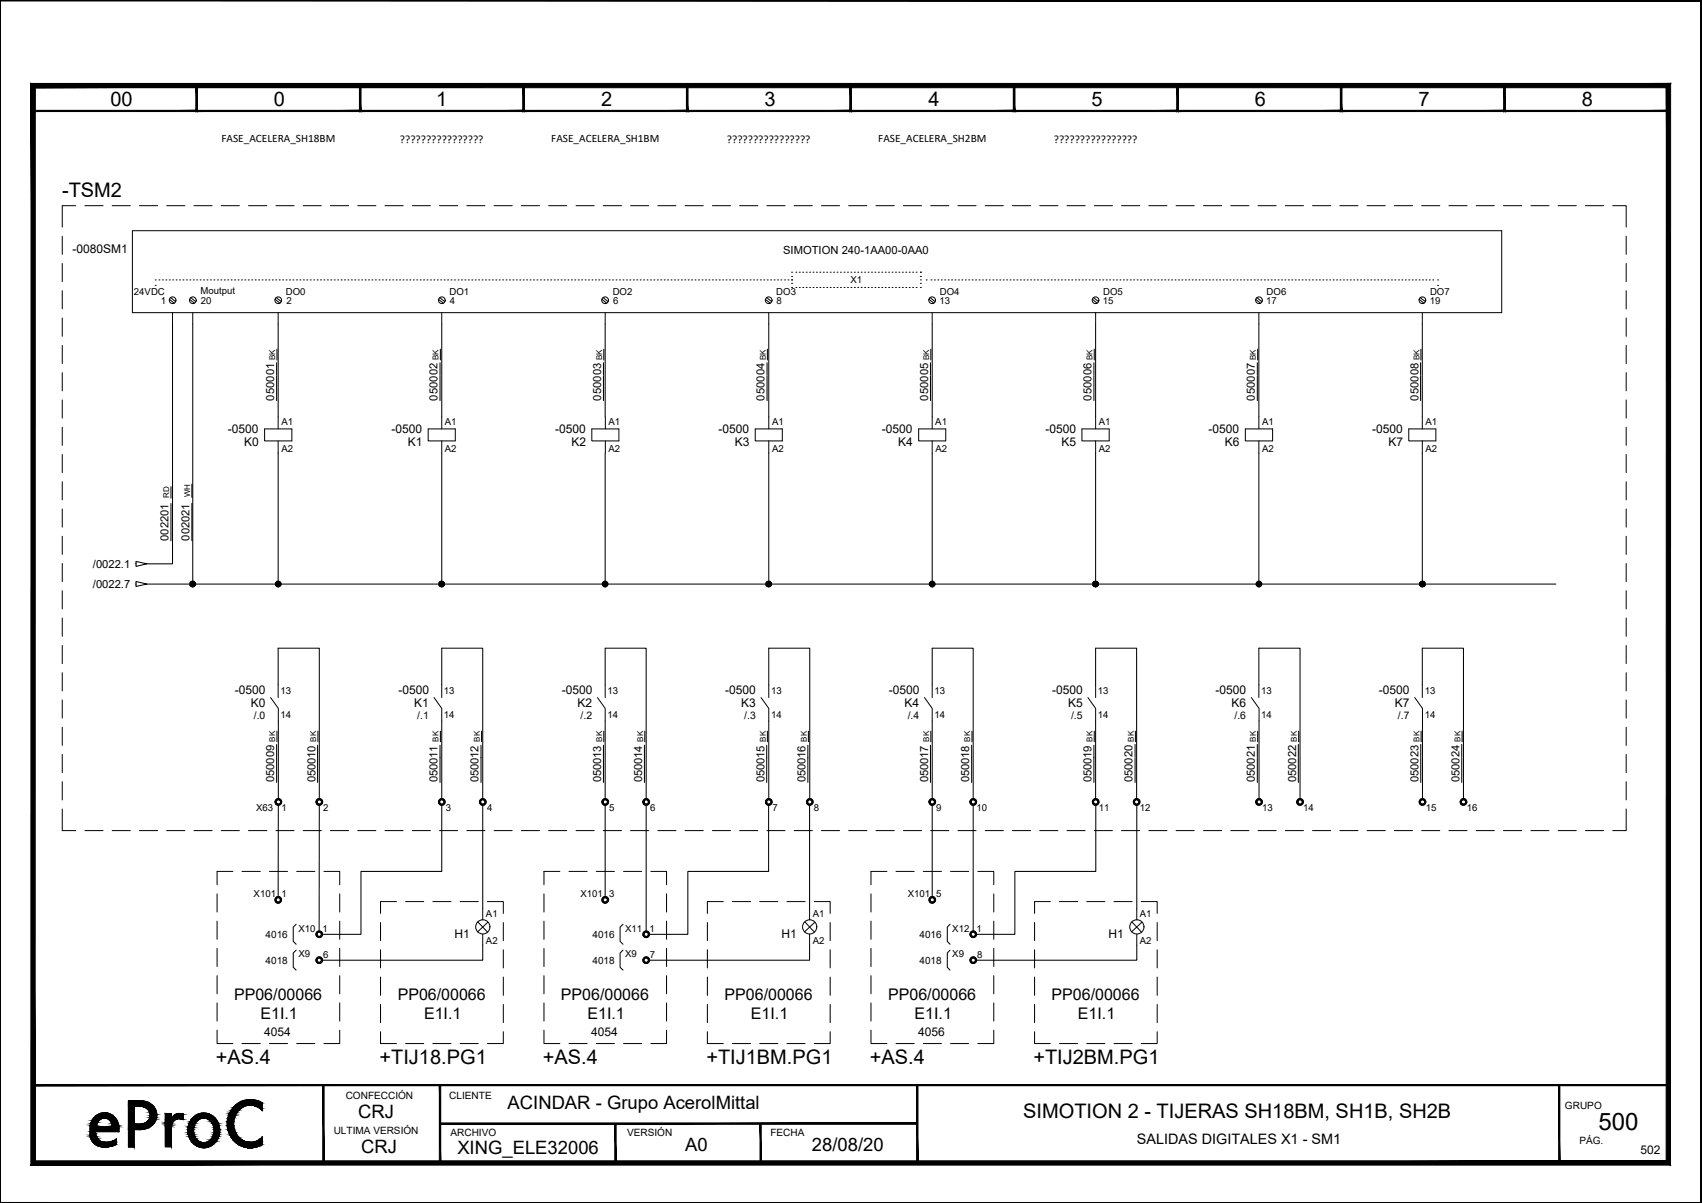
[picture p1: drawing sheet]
<svg xmlns="http://www.w3.org/2000/svg" width="420mm" height="297mm" viewBox="0 0 420 297" stroke-linecap="round" stroke-linejoin="round" font-family="sans-serif">
<defs><g id="words">
<text font-size="5.9" x="394.6" y="279">500</text>
<g font-size="4.9">
<text x="27.3" y="26.1">00</text>
<text x="67.6" y="26.1">0</text>
<text x="107.7" y="26.2">1</text>
<text x="148.4" y="26.2">2</text>
<text x="188.7" y="26.1">3</text>
<text x="229.2" y="26.2">4</text>
<text x="269.5" y="26.1">5</text>
<text x="309.8" y="26.1">6</text>
<text x="350.1" y="26.2">7</text>
<text x="390.5" y="26.1">8</text>
<text x="15.3" y="48.7">-TSM2</text>
<text x="53.3" y="262.8">+AS.4</text>
<text x="93.7" y="262.8">+TIJ18.PG1</text>
<text x="134" y="262.8">+AS.4</text>
<text x="174.4" y="262.8">+TIJ1BM.PG1</text>
<text x="214.8" y="262.8">+AS.4</text>
<text x="255.1" y="262.8">+TIJ2BM.PG1</text>
<text x="252.6" y="276.1">SIMOTION 2 - TIJERAS SH18BM, SH1B, SH2B</text>
</g>
<g font-size="4.6">
<text x="125.3" y="273.8">ACINDAR - Grupo AcerolMittal</text>
<text x="88.4" y="276.2">CRJ</text>
<text x="89.2" y="284.6">CRJ</text>
<text x="112.9" y="285">XING_ELE32006</text>
<text x="169.2" y="284.2">A0</text>
<text x="200.4" y="284.3">28/08/20</text>
</g>
<g font-size="4">
<text x="57.8" y="247">PP06/00066</text>
<text x="64.3" y="251.7">E1I.1</text>
<text x="98.2" y="247">PP06/00066</text>
<text x="104.7" y="251.7">E1I.1</text>
<text x="138.5" y="247">PP06/00066</text>
<text x="145" y="251.7">E1I.1</text>
<text x="178.9" y="247">PP06/00066</text>
<text x="185.4" y="251.7">E1I.1</text>
<text x="219.2" y="247">PP06/00066</text>
<text x="225.8" y="251.7">E1I.1</text>
<text x="259.6" y="247">PP06/00066</text>
<text x="266.1" y="251.7">E1I.1</text>
</g>
<text font-size="3.6" x="280.7" y="282.3">SALIDAS DIGITALES X1 - SM1</text>
<g font-size="3">
<text x="17.9" y="62.5">-0080SM1</text>
<text x="56.3" y="107">-0500</text>
<text x="96.6" y="107">-0500</text>
<text x="137" y="107">-0500</text>
<text x="177.4" y="107">-0500</text>
<text x="217.7" y="107">-0500</text>
<text x="258.1" y="107">-0500</text>
<text x="298.4" y="107">-0500</text>
<text x="338.7" y="107">-0500</text>
<text x="60.3" y="110">K0</text>
<text x="100.7" y="110">K1</text>
<text x="141.1" y="110">K2</text>
<text x="181.4" y="110">K3</text>
<text x="221.7" y="110">K4</text>
<text x="262" y="110">K5</text>
<text x="302.4" y="110">K6</text>
<text x="342.7" y="110">K7</text>
<text x="58" y="171.5">-0500</text>
<text x="98.3" y="171.5">-0500</text>
<text x="138.7" y="171.5">-0500</text>
<text x="179" y="171.5">-0500</text>
<text x="219.4" y="171.5">-0500</text>
<text x="259.8" y="171.5">-0500</text>
<text x="300.1" y="171.5">-0500</text>
<text x="340.4" y="171.5">-0500</text>
<text x="61.9" y="174.5">K0</text>
<text x="102.2" y="174.5">K1</text>
<text x="142.6" y="174.5">K2</text>
<text x="183" y="174.5">K3</text>
<text x="223.3" y="174.5">K4</text>
<text x="263.7" y="174.5">K5</text>
<text x="304" y="174.5">K6</text>
<text x="344.3" y="174.5">K7</text>
<text x="112.2" y="231.5">H1</text>
<text x="192.9" y="231.5">H1</text>
<text x="273.6" y="231.5">H1</text>
<text x="65.2" y="255.7">4054</text>
<text x="145.9" y="255.7">4054</text>
<text x="226.7" y="255.7">4056</text>
<text x="405" y="284.8">502</text>
</g>
<g font-size="2.8">
<text x="54.7" y="35.2">FASE_ACELERA_SH18BM</text>
<text x="98.7" y="35.2">????????????????</text>
<text x="136.1" y="35.2">FASE_ACELERA_SH1BM</text>
<text x="179.5" y="35.2">????????????????</text>
<text x="216.8" y="35.2">FASE_ACELERA_SH2BM</text>
<text x="260.1" y="35.2">????????????????</text>
<text x="193.3" y="62.7">SIMOTION 240-1AA00-0AA0</text>
<text x="67.7" y="98.9" transform="rotate(-90 67.7 98.9)">050001</text>
<text x="108" y="98.9" transform="rotate(-90 108 98.9)">050002</text>
<text x="148.4" y="98.9" transform="rotate(-90 148.4 98.9)">050003</text>
<text x="188.8" y="98.9" transform="rotate(-90 188.8 98.9)">050004</text>
<text x="229.1" y="98.9" transform="rotate(-90 229.1 98.9)">050005</text>
<text x="269.5" y="98.9" transform="rotate(-90 269.5 98.9)">050006</text>
<text x="309.8" y="98.9" transform="rotate(-90 309.8 98.9)">050007</text>
<text x="350.1" y="98.9" transform="rotate(-90 350.1 98.9)">050008</text>
<text x="41.6" y="133.5" transform="rotate(-90 41.6 133.5)">002201</text>
<text x="46.8" y="133.5" transform="rotate(-90 46.8 133.5)">002021</text>
<text x="22.9" y="140.3">/0022.1</text>
<text x="22.9" y="145.2">/0022.7</text>
<text x="67.7" y="193.2" transform="rotate(-90 67.7 193.2)">050009</text>
<text x="77.9" y="193.2" transform="rotate(-90 77.9 193.2)">050010</text>
<text x="108" y="193.2" transform="rotate(-90 108 193.2)">050011</text>
<text x="118.2" y="193.2" transform="rotate(-90 118.2 193.2)">050012</text>
<text x="148.4" y="193.2" transform="rotate(-90 148.4 193.2)">050013</text>
<text x="158.5" y="193.2" transform="rotate(-90 158.5 193.2)">050014</text>
<text x="188.7" y="193.2" transform="rotate(-90 188.7 193.2)">050015</text>
<text x="198.8" y="193.2" transform="rotate(-90 198.8 193.2)">050016</text>
<text x="229.2" y="193.2" transform="rotate(-90 229.2 193.2)">050017</text>
<text x="239.3" y="193.2" transform="rotate(-90 239.3 193.2)">050018</text>
<text x="269.5" y="193.2" transform="rotate(-90 269.5 193.2)">050019</text>
<text x="279.6" y="193.2" transform="rotate(-90 279.6 193.2)">050020</text>
<text x="309.8" y="193.2" transform="rotate(-90 309.8 193.2)">050021</text>
<text x="320" y="193.2" transform="rotate(-90 320 193.2)">050022</text>
<text x="350.1" y="193.2" transform="rotate(-90 350.1 193.2)">050023</text>
<text x="360.3" y="193.2" transform="rotate(-90 360.3 193.2)">050024</text>
</g>
<g font-size="2.6">
<text x="62.7" y="177.4">/.0</text>
<text x="103" y="177.4">/.1</text>
<text x="143.3" y="177.4">/.2</text>
<text x="183.7" y="177.4">/.3</text>
<text x="224.1" y="177.4">/.4</text>
<text x="264.4" y="177.4">/.5</text>
<text x="304.8" y="177.4">/.6</text>
<text x="345.1" y="177.4">/.7</text>
</g>
<g font-size="2.5">
<text x="65.6" y="231.5">4016</text>
<text x="146.3" y="231.5">4016</text>
<text x="227" y="231.5">4016</text>
<text x="65.6" y="237.9">4018</text>
<text x="146.3" y="237.9">4018</text>
<text x="227" y="237.9">4018</text>
<text x="85.3" y="271.5">CONFECCIÓN</text>
<text x="110.9" y="271.5">CLIENTE</text>
<text x="386.3" y="273.8">GRUPO</text>
<text x="82.4" y="280.1">ULTIMA VERSIÓN</text>
<text x="111.2" y="280.4">ARCHIVO</text>
<text x="154.8" y="280.4">VERSIÓN</text>
<text x="190.2" y="280.4">FECHA</text>
<text x="389.9" y="282.4">PÁG.</text>
</g>
<g font-size="2.4">
<text x="210" y="69.9">X1</text>
<text x="33.1" y="72.8">24VDC</text>
<text x="39.7" y="75.1">1</text>
<text x="49.5" y="72.7">Moutput</text>
<text x="49.6" y="75.1">20</text>
<text x="70.6" y="72.8">DO0</text>
<text x="70.7" y="75.1">2</text>
<text x="111" y="72.8">DO1</text>
<text x="111.1" y="75">4</text>
<text x="151.3" y="72.8">DO2</text>
<text x="151.3" y="75.1">6</text>
<text x="191.6" y="72.8">DO3</text>
<text x="191.7" y="75.1">8</text>
<text x="231.9" y="75.1">13</text>
<text x="232" y="72.8">DO4</text>
<text x="272.2" y="75.1">15</text>
<text x="272.3" y="72.8">DO5</text>
<text x="312.6" y="75.1">17</text>
<text x="312.7" y="72.8">DO6</text>
<text x="352.9" y="75.1">19</text>
<text x="353" y="72.8">DO7</text>
<text x="69.5" y="104.9">A1</text>
<text x="109.8" y="104.9">A1</text>
<text x="150.2" y="104.9">A1</text>
<text x="190.6" y="104.9">A1</text>
<text x="230.9" y="104.9">A1</text>
<text x="271.2" y="104.9">A1</text>
<text x="311.6" y="104.9">A1</text>
<text x="351.9" y="104.9">A1</text>
<text x="69.5" y="111.6">A2</text>
<text x="109.8" y="111.6">A2</text>
<text x="150.2" y="111.6">A2</text>
<text x="190.6" y="111.6">A2</text>
<text x="230.9" y="111.6">A2</text>
<text x="271.2" y="111.6">A2</text>
<text x="311.6" y="111.6">A2</text>
<text x="351.9" y="111.6">A2</text>
<text x="69.3" y="171.5">13</text>
<text x="109.6" y="171.5">13</text>
<text x="149.9" y="171.5">13</text>
<text x="190.3" y="171.5">13</text>
<text x="230.7" y="171.5">13</text>
<text x="271" y="171.5">13</text>
<text x="311.4" y="171.5">13</text>
<text x="351.7" y="171.5">13</text>
<text x="69.3" y="177.3">14</text>
<text x="109.6" y="177.3">14</text>
<text x="149.9" y="177.3">14</text>
<text x="190.3" y="177.3">14</text>
<text x="230.7" y="177.3">14</text>
<text x="271" y="177.3">14</text>
<text x="311.4" y="177.3">14</text>
<text x="351.7" y="177.3">14</text>
<text x="63.2" y="200.2">X63</text>
<text x="69.5" y="200.3">1</text>
<text x="79.8" y="200.3">2</text>
<text x="110" y="200.3">3</text>
<text x="120.2" y="200.3">4</text>
<text x="150.4" y="200.3">5</text>
<text x="160.5" y="200.3">6</text>
<text x="190.7" y="200.3">7</text>
<text x="200.9" y="200.3">8</text>
<text x="231.1" y="200.3">9</text>
<text x="241" y="200.3">10</text>
<text x="271.3" y="200.3">11</text>
<text x="281.4" y="200.3">12</text>
<text x="311.6" y="200.3">13</text>
<text x="321.7" y="200.3">14</text>
<text x="352" y="200.3">15</text>
<text x="362.1" y="200.3">16</text>
<text x="62.6" y="221.6">X101</text>
<text x="69.5" y="221.6">1</text>
<text x="143.3" y="221.6">X101</text>
<text x="150.4" y="221.6">3</text>
<text x="224.1" y="221.6">X101</text>
<text x="231.1" y="221.6">5</text>
<text x="120" y="226.4">A1</text>
<text x="200.7" y="226.4">A1</text>
<text x="281.4" y="226.4">A1</text>
<text x="73.7" y="230">X10</text>
<text x="79.6" y="230.1">1</text>
<text x="120" y="233.1">A2</text>
<text x="154.3" y="230">X11</text>
<text x="160.3" y="230.1">1</text>
<text x="200.7" y="233.1">A2</text>
<text x="235.1" y="230">X12</text>
<text x="241" y="230.1">1</text>
<text x="281.4" y="233.1">A2</text>
<text x="73.7" y="236.4">X9</text>
<text x="79.8" y="236.5">6</text>
<text x="154.3" y="236.4">X9</text>
<text x="160.4" y="236.5">7</text>
<text x="235.1" y="236.4">X9</text>
<text x="241.2" y="236.5">8</text>
</g>
<g font-size="2">
<text x="67.9" y="88.9" transform="rotate(-90 67.9 88.9)">BK</text>
<text x="108.3" y="88.9" transform="rotate(-90 108.3 88.9)">BK</text>
<text x="148.6" y="88.9" transform="rotate(-90 148.6 88.9)">BK</text>
<text x="189" y="88.9" transform="rotate(-90 189 88.9)">BK</text>
<text x="229.4" y="88.9" transform="rotate(-90 229.4 88.9)">BK</text>
<text x="269.7" y="88.9" transform="rotate(-90 269.7 88.9)">BK</text>
<text x="310" y="88.9" transform="rotate(-90 310 88.9)">BK</text>
<text x="350.4" y="88.9" transform="rotate(-90 350.4 88.9)">BK</text>
<text x="41.8" y="123" transform="rotate(-90 41.8 123)">RD</text>
<text x="46.9" y="122.8" transform="rotate(-90 46.9 122.8)">WH</text>
<text x="67.9" y="183.2" transform="rotate(-90 67.9 183.2)">BK</text>
<text x="78.1" y="183.2" transform="rotate(-90 78.1 183.2)">BK</text>
<text x="108.3" y="183.2" transform="rotate(-90 108.3 183.2)">BK</text>
<text x="118.4" y="183.2" transform="rotate(-90 118.4 183.2)">BK</text>
<text x="148.6" y="183.2" transform="rotate(-90 148.6 183.2)">BK</text>
<text x="158.8" y="183.2" transform="rotate(-90 158.8 183.2)">BK</text>
<text x="189" y="183.2" transform="rotate(-90 189 183.2)">BK</text>
<text x="199.2" y="183.2" transform="rotate(-90 199.2 183.2)">BK</text>
<text x="229.4" y="183.2" transform="rotate(-90 229.4 183.2)">BK</text>
<text x="239.5" y="183.2" transform="rotate(-90 239.5 183.2)">BK</text>
<text x="269.7" y="183.2" transform="rotate(-90 269.7 183.2)">BK</text>
<text x="279.9" y="183.2" transform="rotate(-90 279.9 183.2)">BK</text>
<text x="310" y="183.2" transform="rotate(-90 310 183.2)">BK</text>
<text x="320.2" y="183.2" transform="rotate(-90 320.2 183.2)">BK</text>
<text x="350.4" y="183.2" transform="rotate(-90 350.4 183.2)">BK</text>
<text x="360.5" y="183.2" transform="rotate(-90 360.5 183.2)">BK</text>
</g>
</g></defs>
<!-- layer: eProC - L2 -->
<g fill="#000" stroke="#000" stroke-width=".25">
<path d="M44.1 274.9h.5zM44.9 276.3l.4 .1zM49.6 274.9h1.5zM61 271.6h1.4zM64.1 273.7l.6 .5zM64.1 273.7h.6v.5zM25.7 283.3h.2zM61 283.4h1.4z"/>
<path d="M0 .1v.1h419.8zM0 .1h419.9l-.1 .1z"/>
<path d="M419.8 .2v296.7l.1-296.8zM419.9 .1v296.9l-.1-.1z"/>
<path d="M8 27.5h40.7l-.3-.3zM8 27.5l.3-.3h40.1zM8 20.9v6.6l.3-.3zM8 20.9l.3 .4v5.9zM8 20.9l.3 .4 40.4-.4zM8.3 21.3l40.4-.4-.3 .4zM48.7 20.9l-.3 .4 .3 6.2zM48.4 21.3l.3 6.2-.3-.3z"/>
<path d="M48.4 27.5h40.7l-.3-.3zM48.4 27.5l.3-.3h40.1zM48.4 20.9v6.6l.3-.3zM48.4 20.9l.3 .4v5.9zM48.4 20.9l.3 .4 40.4-.4zM48.7 21.3l40.4-.4-.3 .4zM89.1 20.9l-.3 .4 .3 6.2zM88.8 21.3l.3 6.2-.3-.3z"/>
<path d="M88.7 27.5h40.8l-.4-.3zM88.7 27.5l.4-.3h40zM88.7 20.9v6.6l.4-.3zM88.7 20.9l.4 .4v5.9zM88.7 20.9l.4 .4 40.4-.4zM89.1 21.3l40.4-.4-.4 .4zM129.5 20.9l-.4 .4 .4 6.2zM129.1 21.3l.4 6.2-.4-.3z"/>
<path d="M129.1 27.5h40.7l-.3-.3zM129.1 27.5l.3-.3h40.1zM129.1 20.9v6.6l.3-.3zM129.1 20.9l.3 .4v5.9zM129.1 20.9l.3 .4 40.4-.4zM129.4 21.3l40.4-.4-.3 .4zM169.8 20.9l-.3 .4 .3 6.2zM169.5 21.3l.3 6.2-.3-.3z"/>
<path d="M169.5 27.5h40.6l-.3-.3zM169.5 27.5l.3-.3h40zM169.5 20.9v6.6l.3-.3zM169.5 20.9l.3 .4v5.9zM169.5 20.9l.3 .4 40.3-.4zM169.8 21.3l40.3-.4-.3 .4zM210.1 20.9l-.3 .4 .3 6.2zM209.8 21.3l.3 6.2-.3-.3z"/>
<path d="M209.8 27.5h40.7l-.3-.3zM209.8 27.5l.3-.3h40.1zM209.8 20.9v6.6l.3-.3zM209.8 20.9l.3 .4v5.9zM209.8 20.9l.3 .4 40.4-.4zM210.1 21.3l40.4-.4-.3 .4zM250.5 20.9l-.3 .4 .3 6.2zM250.2 21.3l.3 6.2-.3-.3z"/>
<path d="M250.1 27.5h40.8l-.4-.3zM250.1 27.5l.4-.3h40zM250.1 20.9v6.6l.4-.3zM250.1 20.9l.4 .4v5.9zM250.1 20.9l.4 .4 40.4-.4zM250.5 21.3l40.4-.4-.4 .4zM290.9 20.9l-.4 .4 .4 6.2zM290.5 21.3l.4 6.2-.4-.3z"/>
<path d="M290.5 27.5h40.8l-.4-.3zM290.5 27.5l.4-.3h40zM290.5 20.9v6.6l.4-.3zM290.5 20.9l.4 .4v5.9zM290.5 20.9l.4 .4 40.4-.4zM290.9 21.3l40.4-.4-.4 .4zM331.3 20.9l-.4 .4 .4 6.2zM330.9 21.3l.4 6.2-.4-.3z"/>
<path d="M330.9 27.5h40.7l-.3-.3zM330.9 27.5l.3-.3h40.1zM330.9 20.9v6.6l.3-.3zM330.9 20.9l.3 .4v5.9zM330.9 20.9l.3 .4 40.4-.4zM331.2 21.3l40.4-.4-.3 .4zM371.6 20.9l-.3 .4 .3 6.2zM371.3 21.3l.3 6.2-.3-.3z"/>
<path d="M371.2 27.5h40.7l-.3-.3zM371.2 27.5l.4-.3h40zM371.2 20.9v6.6l.4-.3zM371.2 20.9l.4 .4v5.9zM371.2 20.9l.4 .4 40.3-.4zM371.6 21.3l40.3-.4-.3 .4zM411.9 20.9l-.3 .4 .3 6.2zM411.6 21.3l.3 6.2-.3-.3z"/>
<path d="M8.2 267.8v.3l403.6-.3zM8.2 268.1l403.6-.3v.3z"/>
<path d="M22.2 279.4l1.4 .5v-.5zM22.2 279.4l1.4 .5h-1.4z"/>
<path d="M22.2 279.9l1.5 .2-.1-.2zM22.2 279.9l1.5 .2h-1.5z"/>
<path d="M22.3 277.8l1.6 .1zM22.3 277.8l1.6 .1z"/>
<path d="M22.3 277.9l1.6 .3v-.3zM22.3 277.9l1.6 .3h-1.7z"/>
<path d="M22.4 277.4l1.5 .4 .1-.4zM22.4 277.4l1.5 .4h-1.6z"/>
<path d="M22.4 277.2l1.6 .2 .1-.2zM22.4 277.2l1.6 .2h-1.6z"/>
<path d="M22.5 277.1h1.6zM22.5 277.1l1.6 .1z"/>
<path d="M22.6 276.8l1.5 .3 .2-.3zM22.6 276.8l1.5 .3h-1.6z"/>
<path d="M22.7 276.5l1.6 .3 .3-.3zM22.7 276.5l1.6 .3h-1.7z"/>
<path d="M22.8 276.5h1.8zM22.8 276.5h1.8z"/>
<path d="M22.9 276.3l1.7 .2 .3-.2zM22.9 276.3l1.7 .2h-1.8z"/>
<path d="M23 276.2l1.9 .1 .4-.1zM23 276.2l1.9 .1h-2z"/>
<path d="M23.1 276.1h2.5zM23.1 276.1l2.2 .1z"/>
<path d="M25.4 274.8l1.4 .1zM24.8 274.9l.6-.1 1.4 .1z"/>
<path d="M24.8 274.9l2.6 .3-.6-.3zM24.2 275.2l.6-.3 2.6 .3z"/>
<path d="M24.2 275.2l3.7 .3-.5-.3zM23.6 275.5l.6-.3 3.7 .3z"/>
<path d="M23.6 275.5l4.8 .5-.5-.5zM23.6 275.5l4.8 .5h-5.2z"/>
<path d="M23.2 276l5.3 .1zM23.2 276l5.3 .1z"/>
<path d="M26 276.1l2.5 .1zM26 276.1l2.5 .1z"/>
<path d="M26.3 276.2l2.4 .1zM26.3 276.2l2.4 .1z"/>
<path d="M26.7 276.3l2.1 .2-.1-.2zM26.7 276.3l2.1 .2h-1.8z"/>
<path d="M27 276.5h1.8zM27 276.5h1.8z"/>
<path d="M27 276.5l1.9 .3-.1-.3zM27 276.5l1.9 .3h-1.7z"/>
<path d="M27.2 276.8l1.9 .3-.2-.3zM27.2 276.8l1.9 .3h-1.7z"/>
<path d="M27.4 277.1l1.7 .1zM27.4 277.1l1.7 .1z"/>
<path d="M27.5 277.2l1.7 .2-.1-.2zM27.5 277.2l1.7 .2h-1.6z"/>
<path d="M27.6 277.4l1.7 .4-.1-.4zM27.6 277.4l1.7 .4h-1.6z"/>
<path d="M27.7 277.8l1.6 .1zM27.7 277.8l1.6 .1z"/>
<path d="M27.7 277.9l1.6 .3v-.3zM27.7 277.9l1.6 .3h-1.6z"/>
<path d="M22.2 278.2l7.2 .4-.1-.4zM22.2 278.2l7.2 .4h-7.2z"/>
<path d="M22.2 278.6l7.2 .8v-.8zM22.2 278.6l7.2 .8h-7.2z"/>
<path d="M31.7 273.2l1.4 4.3v-4.3zM31.7 273.2l1.4 4.3h-1.4z"/>
<path d="M31.7 278.9l1.4 .1zM31.7 278.9l1.4 .1z"/>
<path d="M31.7 279l1.4 4.2v-4.2zM31.7 279l1.4 4.2h-1.4z"/>
<path d="M31.7 271.8l4.5 .2-.8-.2zM31.7 271.8l4.5 .2h-4.5z"/>
<path d="M31.7 278.8h3.9zM31.7 278.8l3.1 .1z"/>
<path d="M31.7 272l5.1 .3-.6-.3zM31.7 272l5.1 .3h-5.1z"/>
<path d="M31.7 278.6l3.9 .2 .7-.2zM31.7 278.6l3.9 .2h-3.9z"/>
<path d="M31.7 272.3l5.8 .4-.7-.4zM31.7 272.3l5.8 .4h-5.8z"/>
<path d="M31.7 278.3l4.6 .3 .7-.3zM31.7 278.3l4.6 .3h-4.6z"/>
<path d="M31.7 272.7l6.2 .5-.4-.5zM31.7 272.7l6.2 .5h-6.2z"/>
<path d="M31.7 277.8l5.3 .5 .6-.5zM31.7 277.8l5.3 .5h-5.3z"/>
<path d="M31.7 277.5l5.9 .3 .2-.3zM31.7 277.5l5.9 .3h-5.9z"/>
<path d="M34.7 273.2h3.2zM34.7 273.2h3.2z"/>
<path d="M35.1 273.2l2.9 .1zM35.1 273.2l2.9 .1z"/>
<path d="M35.1 277.5h2.8zM34.7 277.5h3.1z"/>
<path d="M35.4 273.3h2.6zM35.4 273.3h2.6z"/>
<path d="M35.5 277.4h2.5zM35.1 277.5h2.8z"/>
<path d="M35.5 273.3l2.6 .2-.1-.2zM35.5 273.3l2.6 .2h-2.2z"/>
<path d="M35.9 273.5l2.4 .3-.2-.3zM35.9 273.5l2.4 .3h-2z"/>
<path d="M35.8 277.3l2.2 .1 .1-.1zM35.5 277.4l.3-.1 2.2 .1z"/>
<path d="M35.9 277.2h2.2zM35.8 277.3h2.3z"/>
<path d="M36.3 273.8l2.1 .1zM36.3 273.8l2.1 .1z"/>
<path d="M36.3 277l1.8 .2 .2-.2zM35.9 277.2l.4-.2 1.8 .2z"/>
<path d="M36.4 273.9l2 .2v-.2zM36.4 273.9l2 .2h-1.8z"/>
<path d="M36.6 274.1l2 .3-.2-.3zM36.6 274.1l2 .3h-1.8z"/>
<path d="M36.6 276.6l1.8 .1zM36.6 276.6l1.8 .1z"/>
<path d="M36.6 276.7l1.7 .3 .1-.3zM36.6 276.7l1.7 .3h-2z"/>
<path d="M36.8 274.4l1.8 .2v-.2zM36.8 274.4l1.8 .2h-1.7z"/>
<path d="M36.8 276.3l1.6 .3 .2-.3zM36.8 276.3l1.6 .3h-1.8z"/>
<path d="M36.9 274.6l1.8 .2-.1-.2zM36.9 274.6l1.8 .2h-1.7z"/>
<path d="M37 274.8l1.7 .4v-.4zM37 274.8l1.7 .4h-1.7z"/>
<path d="M37 276l1.6 .3 .1-.3zM37 276l1.6 .3h-1.8z"/>
<path d="M37 275.2h1.7zM37 275.2h1.7z"/>
<path d="M37 275.5l1.7 .5v-.5zM37 275.5l1.7 .5h-1.7zM37 276h1.7zM37 276h1.7z"/>
<path d="M37 275.2l1.7 .3v-.3zM37 275.2l1.7 .3h-1.7z"/>
<path d="M40.8 276.3h1.5zM40.8 276.3h1.5z"/>
<path d="M40.8 274.9l1.5 1.4v-1.4zM40.8 274.9l1.5 1.4h-1.5z"/>
<path d="M42.3 276.3h1.5zM42.3 276.3h1.5z"/>
<path d="M40.8 278.2l1.5 5v-5zM40.8 278.2l1.5 5h-1.5z"/>
<path d="M40.8 277.8l1.5 .4 .1-.4zM40.8 277.8l1.5 .4h-1.5z"/>
<path d="M40.8 277.5l1.6 .3 .1-.3zM40.8 277.5l1.6 .3h-1.6z"/>
<path d="M40.8 277.1l1.7 .4 .1-.4zM40.8 277.1l1.7 .4h-1.7z"/>
<path d="M40.8 276.8l1.8 .3 .3-.3zM40.8 276.8l1.8 .3h-1.8z"/>
<path d="M40.8 276.6l2.1 .2 .2-.2zM40.8 276.6l2.1 .2h-2.1z"/>
<path d="M40.8 276.4l2.3 .2 .4-.2zM40.8 276.4l2.3 .2h-2.3z"/>
<path d="M40.8 276.3l2.7 .1 .3-.1zM40.8 276.3l2.7 .1h-2.7z"/>
<path d="M42.4 276.2h1.8zM42.4 276.2l1.4 .1z"/>
<path d="M44.1 274.9l.8 .1zM43.9 275h1z"/>
<path d="M43.9 275h1.1zM43.7 275h1.3z"/>
<path d="M44.9 276.3l.4 .1zM45.1 276.4l.2 .1z"/>
<path d="M43.7 275l1.6 .1zM43.5 275.1h1.8z"/>
<path d="M43.5 275.1l1.8 .1zM43.4 275.2h1.9z"/>
<path d="M43.4 275.2l1.9 .2v-.2zM43.1 275.4l.3-.2 1.9 .2z"/>
<path d="M43.1 275.4l2.2 .2v-.2zM42.8 275.6l.3-.2 2.2 .2z"/>
<path d="M42.8 275.6l2.5 .4v-.4zM42.8 275.6l2.5 .4h-2.8z"/>
<path d="M42.5 276l2.8 .2v-.2zM42.5 276l2.8 .2h-2.9z"/>
<path d="M44.2 276.2l1.1 .1zM44.2 276.2l1.1 .1z"/>
<path d="M44.6 276.3h.7zM44.6 276.3h.7z"/>
<path d="M46.4 278.9l1.4 .1zM46.4 278.9l1.4 .1z"/>
<path d="M46.4 279l1.4 .6v-.6zM46.4 279l1.4 .6h-1.4z"/>
<path d="M46.4 279.6l1.4 .1v-.1zM46.4 279.6l1.4 .1h-1.4z"/>
<path d="M46.4 278.4l1.4 .5v-.5zM46.4 278.4l1.4 .5h-1.4z"/>
<path d="M46.4 279.7l1.5 .4-.1-.4zM46.4 279.7l1.5 .4h-1.4z"/>
<path d="M46.5 278.1l1.3 .3 .1-.3zM46.5 278.1l1.3 .3h-1.4z"/>
<path d="M46.6 277.9l1.3 .2 .1-.2zM46.6 277.9l1.3 .2h-1.4z"/>
<path d="M46.7 277.3l1.6 .1zM46.7 277.3l1.6 .1z"/>
<path d="M46.7 277.4l1.3 .5 .3-.5zM46.7 277.4l1.3 .5h-1.4z"/>
<path d="M46.9 276.9l1.4 .4 .3-.4zM46.9 276.9l1.4 .4h-1.6z"/>
<path d="M47.1 276.6l1.5 .3 .3-.3zM47.1 276.6l1.5 .3h-1.7z"/>
<path d="M47.1 276.5h1.8zM47.1 276.5l1.8 .1z"/>
<path d="M47.3 276.3l1.6 .2 .5-.2zM47.3 276.3l1.6 .2h-1.8z"/>
<path d="M47.5 276.1l1.9 .2 .4-.2zM47.5 276.1l1.9 .2h-2.1z"/>
<path d="M47.5 276.1h2.8zM47.5 276.1h2.3z"/>
<path d="M49.6 274.9l2.2 .2-.7-.2zM48.9 275.1l.7-.2 2.2 .2z"/>
<path d="M48.9 275.1l3.6 .4-.7-.4zM48.2 275.5l.7-.4 3.6 .4z"/>
<path d="M48.2 275.5l4.8 .5-.5-.5zM47.6 276l.6-.5 4.8 .5z"/>
<path d="M47.6 276l5.5 .1zM47.6 276l5.5 .1z"/>
<path d="M50.3 276.1h2.8zM50.3 276.1h2.8z"/>
<path d="M50.8 276.1l2.5 .2-.2-.2zM50.8 276.1l2.5 .2h-2z"/>
<path d="M51.3 276.3l2.2 .2-.2-.2zM51.3 276.3l2.2 .2h-1.8z"/>
<path d="M51.7 276.5l1.9 .1zM51.7 276.5l1.9 .1z"/>
<path d="M51.7 276.6l2 .3-.1-.3zM51.7 276.6l2 .3h-1.6z"/>
<path d="M52.1 276.9l1.8 .4-.2-.4zM52.1 276.9l1.8 .4h-1.5z"/>
<path d="M52.4 277.3l1.5 .1zM52.4 277.3l1.5 .1z"/>
<path d="M52.4 277.4l1.7 .5-.2-.5zM52.4 277.4l1.7 .5h-1.5z"/>
<path d="M52.6 277.9l1.5 .2v-.2zM52.6 277.9l1.5 .2h-1.4z"/>
<path d="M52.7 278.1l1.5 .3-.1-.3zM52.7 278.1l1.5 .3h-1.4z"/>
<path d="M52.8 278.4l1.5 .5-.1-.5zM52.8 278.4l1.5 .5h-1.5z"/>
<path d="M52.8 279.6l1.4 .1v-.1zM52.8 279.6l1.4 .1h-1.4z"/>
<path d="M52.8 279.7l1.3 .4 .1-.4zM52.8 279.7l1.3 .4h-1.4z"/>
<path d="M52.8 278.9l1.5 .1zM52.8 278.9l1.5 .1z"/>
<path d="M52.8 279l1.4 .6 .1-.6zM52.8 279l1.4 .6h-1.4z"/>
<path d="M56 277.1l1.7 .8v-.8zM56 277.1l1.7 .8h-1.7z"/>
<path d="M56 277.9l1.7 .1zM56 277.9l1.7 .1z"/>
<path d="M56 277h1.7zM56 277l1.7 .1z"/>
<path d="M56 278l1.8 .8-.1-.8zM56 278l1.8 .8h-1.6z"/>
<path d="M56.2 276.2l1.5 .8 .1-.8zM56.2 276.2l1.5 .8h-1.7z"/>
<path d="M56.2 278.8l1.7 .2-.1-.2zM56.2 278.8l1.7 .2h-1.7z"/>
<path d="M56.2 276l1.6 .2 .1-.2zM56.2 276l1.6 .2h-1.6z"/>
<path d="M56.2 279l1.9 .6-.2-.6zM56.2 279l1.9 .6h-1.7z"/>
<path d="M56.4 275.4l1.5 .6 .2-.6zM56.4 275.4l1.5 .6h-1.7z"/>
<path d="M56.4 279.6l1.9 .3-.2-.3zM56.4 279.6l1.9 .3h-1.7z"/>
<path d="M56.6 275l1.5 .4 .2-.4zM56.6 275l1.5 .4h-1.7z"/>
<path d="M56.6 279.9l1.9 .4-.2-.4zM56.6 279.9l1.9 .4h-1.7z"/>
<path d="M56.8 274.6l1.5 .4 .2-.4zM56.8 274.6l1.5 .4h-1.7z"/>
<path d="M57 274.2l1.5 .4 .4-.4zM57 274.2l1.5 .4h-1.7z"/>
<path d="M57.1 274.1l1.8 .1 .2-.1zM57.1 274.1l1.8 .1h-1.9z"/>
<path d="M57.5 273.5l1.6 .6 .6-.6zM57.5 273.5l1.6 .6h-2z"/>
<path d="M57.6 273.4l2.1 .1 .3-.1zM57.6 273.4l2.1 .1h-2.2z"/>
<path d="M57.9 273.2l2.1 .2 .4-.2zM57.6 273.4l.3-.2 2.1 .2z"/>
<path d="M58.1 273l2.3 .2 .7-.2zM58.1 273l2.3 .2h-2.5z"/>
<path d="M58.2 272.9h3.7zM58.2 272.9l2.9 .1z"/>
<path d="M61 271.6h1.9zM60.7 271.6h2.2z"/>
<path d="M60.7 271.6l2.8 .2-.6-.2zM60.1 271.8l.6-.2 2.8 .2z"/>
<path d="M60.1 271.8l3.7 .1zM59.8 271.9l.3-.1 3.7 .1z"/>
<path d="M59.8 271.9l4.6 .3-.6-.3zM59.1 272.2l.7-.3 4.6 .3z"/>
<path d="M59.1 272.2l5.6 .1zM58.9 272.3l.2-.1 5.6 .1z"/>
<path d="M58.9 272.3l5.8 .4v-.4zM58.3 272.7l.6-.4 5.8 .4z"/>
<path d="M58.3 272.7l6.4 .2v-.2zM58.3 272.7l6.4 .2h-6.5z"/>
<path d="M61.9 272.9l2.8 .1v-.1zM61.9 272.9l2.8 .1z"/>
<path d="M62.7 273l2 .2v-.2zM62.7 273l2 .2h-1.3z"/>
<path d="M63.4 273.2l1.3 .5v-.5zM63.4 273.2l1.3 .5h-.6z"/>
<path d="M108.6 277.3v.3l117.8-.3zM108.6 277.6l117.8-.3v.3z"/>
<path d="M.1 .1l-.1 296.9 .1-.1zM0 .1h.1l-.1 296.9z"/>
<path d="M8.7 286.6l-1.1 1.1 403.7-1.1zM7.6 287.7l403.7-1.1 1.1 1.1zM411.4 21.7l-.1 264.9 1.1 1.1zM411.4 21.7l1-1.1v267.1zM8.7 21.7h402.7l1-1.1zM7.7 20.6h404.7l-403.7 1.1zM7.7 20.6l1 266v-264.9zM7.7 20.6l1 266-1.1 1.1z"/>
<path d="M22.2 280.1l1.5 .2v-.2zM22.2 280.1l1.5 .2h-1.5z"/>
<path d="M22.2 280.3l1.6 .4-.1-.4zM22.2 280.3l1.6 .4h-1.5z"/>
<path d="M22.3 280.7h1.6zM22.3 280.7h1.6z"/>
<path d="M22.3 280.7l1.8 .4-.2-.4zM22.3 280.7l1.8 .4h-1.7z"/>
<path d="M22.4 281.1l1.8 .1zM22.4 281.1l1.8 .1z"/>
<path d="M22.4 281.2l2 .2-.2-.2zM22.4 281.2l2 .2h-1.8z"/>
<path d="M22.6 281.4l2.1 .3-.3-.3zM22.6 281.4l2.1 .3h-2zM22.7 281.7h2zM22.7 281.7h2z"/>
<path d="M22.7 281.7l2.3 .2-.3-.2zM22.7 281.7l2.3 .2h-2.1z"/>
<path d="M22.9 281.9l2.5 .1zM22.9 281.9l2.5 .1z"/>
<path d="M22.9 282l2.9 .1zM22.9 282l2.9 .1z"/>
<path d="M25.2 283.2h1.3zM25.2 283.2l.7 .1z"/>
<path d="M23 282.1h3.5zM23 282.1h3.5z"/>
<path d="M25.1 283.2h1.7zM25.1 283.2h1.4z"/>
<path d="M24.6 283.1l2.2 .1 .5-.1zM24.6 283.1l2.2 .1z"/>
<path d="M24.3 283h3.5zM24.3 283l3 .1z"/>
<path d="M24 282.9l3.8 .1 .3-.1zM24 282.9l3.8 .1z"/>
<path d="M28.7 281.3v.3zM28 281.6l.7-.3v.3z"/>
<path d="M28 281.6l.7 .3v-.3zM27.3 281.9l.7-.3 .7 .3z"/>
<path d="M27.3 281.9l1.4 .2v-.2zM26.6 282.1l.7-.2 1.4 .2z"/>
<path d="M26.6 282.1h2.1zM26.5 282.1h2.2z"/>
<path d="M23 282.1h5.7zM23 282.1h5.7z"/>
<path d="M23 282.1l5.7 .4v-.4zM23 282.1l5.7 .4h-5.2z"/>
<path d="M23.5 282.5l5.2 .1zM23.5 282.5l5.2 .1z"/>
<path d="M23.6 282.6l4.5 .3 .6-.3zM23.6 282.6l4.5 .3h-4.1z"/>
<path d="M46.5 280.1l1.6 .4-.2-.4zM46.5 280.1l1.6 .4h-1.5z"/>
<path d="M46.6 280.5l1.5 .2zM46.6 280.5l1.5 .2z"/>
<path d="M46.6 280.7l1.8 .4-.3-.4zM46.6 280.7l1.8 .4h-1.6z"/>
<path d="M46.8 281.1l1.8 .2-.2-.2zM46.8 281.1l1.8 .2h-1.7z"/>
<path d="M46.9 281.3l1.8 .2-.1-.2zM46.9 281.3l1.8 .2h-1.7z"/>
<path d="M47 281.5l2.1 .3-.4-.3zM47 281.5l2.1 .3h-1.9z"/>
<path d="M47.2 281.8l2.2 .1zM47.2 281.8l2.2 .1z"/>
<path d="M47.3 281.9l2.3 .2zM47.3 281.9l2.3 .2z"/>
<path d="M47.4 282.1h2.7zM47.4 282.1h2.7z"/>
<path d="M49.2 283.3l1.5 .1 .7-.1zM49.2 283.3l1.5 .1z"/>
<path d="M48.5 282.9l2.9 .4 .7-.4zM48.5 282.9l2.9 .4h-2.2z"/>
<path d="M47.9 282.5l4.2 .4 .6-.4zM47.9 282.5l4.2 .4h-3.6z"/>
<path d="M47.5 282.1l5.2 .4 .4-.4zM47.5 282.1l5.2 .4h-4.8z"/>
<path d="M51 282.1h2.2zM50.5 282.1h2.6z"/>
<path d="M51.2 281.9l2 .2 .1-.2zM51 282.1l.2-.2 2 .2z"/>
<path d="M51.5 281.8h1.9zM51.2 281.9h2.1z"/>
<path d="M51.9 281.5l1.5 .3 .2-.3zM51.5 281.8l.4-.3 1.5 .3z"/>
<path d="M52.1 281.3l1.5 .2 .1-.2zM52.1 281.3l1.5 .2h-1.7z"/>
<path d="M52.2 281.1l1.5 .2 .1-.2zM52.1 281.3l.1-.2 1.5 .2z"/>
<path d="M52.5 280.7l1.3 .4 .2-.4zM52.5 280.7l1.3 .4h-1.6z"/>
<path d="M52.5 280.5l1.5 .2 .1-.2zM52.5 280.5l1.5 .2h-1.5z"/>
<path d="M52.7 280.1l1.4 .4v-.4zM52.7 280.1l1.4 .4h-1.6z"/>
<path d="M56.8 280.3l2.1 .5-.4-.5zM56.8 280.3l2.1 .5h-1.9z"/>
<path d="M57 280.8l2.1 .1zM57 280.8l2.1 .1z"/>
<path d="M57.1 280.9l2.6 .5-.6-.5zM57.1 280.9l2.6 .5h-2.2z"/>
<path d="M57.5 281.4l2.5 .2-.3-.2zM57.5 281.4l2.5 .2h-2.4z"/>
<path d="M57.6 281.6l2.8 .2-.4-.2zM57.6 281.6l2.8 .2h-2.5z"/>
<path d="M57.9 281.8l3.2 .2-.7-.2zM57.9 281.8l3.2 .2h-3z"/>
<path d="M61 283.4h1.2zM61.4 283.4h.8z"/>
<path d="M58.1 282l3.8 .1zM58.1 282l3.8 .1z"/>
<path d="M60.7 283.3h2.2zM60.7 283.3l1.7 .1z"/>
<path d="M60.1 283.2l2.8 .1 .6-.1zM60.1 283.2l2.8 .1h-2.2z"/>
<path d="M59.8 283.1h4zM59.8 283.1l3.7 .1z"/>
<path d="M59.1 282.8l4.7 .3 .6-.3zM59.1 282.8l4.7 .3h-4z"/>
<path d="M64.7 280.8v.5zM64.1 281.3l.6-.5v.5z"/>
<path d="M64.1 281.3l.6 .4v-.4zM63.4 281.7l.7-.4 .6 .4z"/>
<path d="M63.4 281.7l1.3 .3v-.3zM62.7 282l.7-.3 1.3 .3z"/>
<path d="M62.7 282l2 .1zM61.9 282.1h2.8z"/>
<path d="M58.2 282.1l6.5 .2v-.2zM58.2 282.1l6.5 .2h-6.4z"/>
<path d="M58.3 282.3l6.4 .3v-.3zM58.3 282.3l6.4 .3h-5.8z"/>
<path d="M58.9 282.6l5.5 .2 .3-.2zM58.9 282.6l5.5 .2z"/>
<path d="M79.7 267.8v19.2h.3zM79.7 267.8h.3v19.2z"/>
<path d="M108.5 267.8v19.2h.3zM108.5 267.8h.3v19.2z"/>
<path d="M151.8 277.4v9.6h.3zM151.8 277.4h.3v9.6z"/>
<path d="M187.6 277.4v9.6h.3zM187.6 277.4h.3v9.6z"/>
<path d="M226.3 267.9v19.3h.3zM226.3 267.9h.3v19.3z"/>
<path d="M384.8 267.9v19.3h.3zM384.8 267.9h.3v19.3z"/>
<path d="M.1 296.9l419.8 .1-.1-.1zM.1 296.9l419.8 .1h-419.9z"/>
</g>
<g fill="none" stroke="#000" stroke-width=".25">
<path d="M8.2 27.4h403.5v240.5h-403.5zM15.4 58.3v4.5M18.7 50.8h-3.3v5.3M21 50.8h4.4M27.7 50.8h4.5M32.7 57h338v20.2h-338zM34.4 50.8h4.5M41.1 50.8h4.5M47.9 50.8h4.5M54.6 50.8h4.5M61.3 50.8h4.6M68.1 50.8h4.5"/>
<path d="M74.8 50.8h4.5M81.6 50.8h4.5M88.3 50.8h4.5M95 50.8h4.5M101.8 50.8h4.5M108.5 50.8h4.5M115.2 50.8h4.5M122 50.8h4.4M128.7 50.8h4.5M135.4 50.8h4.5M142.2 50.8h4.5M148.9 50.8h4.5"/>
<path d="M155.7 50.8h4.4M162.4 50.8h4.5M169.1 50.8h4.5M175.9 50.8h4.4M182.6 50.8h4.5M189.3 50.8h4.5M196 50.8h4.5M202.8 50.8h4.5M209.5 50.8h4.5M216.2 50.8h4.6M223 50.8h4.5M229.7 50.8h4.5"/>
<path d="M236.5 50.8h4.5M243.2 50.8h4.5M249.9 50.8h4.5M256.7 50.8h4.5M263.4 50.8h4.5M270.1 50.8h4.5M276.9 50.8h4.4M283.6 50.8h4.5M290.3 50.8h4.5M297.1 50.8h4.5M303.8 50.8h4.5M310.6 50.8h4.4"/>
<path d="M317.3 50.8h4.5M324 50.8h4.5M330.8 50.8h4.4M337.5 50.8h4.5M344.2 50.8h4.5M350.9 50.8h4.5M357.7 50.8h4.5M364.4 50.8h4.5M371.1 50.8h4.6M377.9 50.8h4.5M384.6 50.8h4.5M391.4 50.8h4.5"/>
<path d="M398.1 50.8h3.3v5.3M401.4 58.3v4.5M15.4 65.1v4.4M15.4 71.8v4.5M15.4 78.5v4.5M38.3 70.5h.1M38.3 69.1h.1M39.2 69.1h.1M40.1 69.1h.1M40.9 69.1h.1M41.8 69.1h.1M41.8 73.9l1.2 1"/>
<path d="M42.1 73.5l1.2 1M42.6 77.2v2.8M42.6 69.1h.1M43.5 69.1h.1M44.3 69.1h.1M45.2 69.1h.1M46 69.1h.1M46.8 73.9l1.2 1M46.9 69.1h.1M47.1 73.5l1.2 1M47.6 77.2v2.8M47.7 69.1h.1"/>
<path d="M48.6 69.1h.1M49.4 69.1h.1M50.2 69.1h.1M51.1 69.1h.1M51.9 69.1h.1M52.8 69.1h.1M53.7 69.1h.1M54.5 69.1h.1M55.4 69.1h.1M56.2 69.1h.1M57.1 69.1h.1M57.9 69.1h.1"/>
<path d="M58.8 69.1h.1M59.6 69.1h.1M60.5 69.1h.1M61.3 69.1h.1M62.1 69.1h.1M63 69.1h.1M63.8 69.1h.1M64.7 69.1h.1M65.5 69.1h.1M66.4 69.1h.1M67.2 69.1h.1M67.9 73.9l1.2 1"/>
<path d="M68.1 69.1h.1M68.2 73.5l1.3 1M68.7 77.2v2.8M68.9 69.1h.1M69.8 69.1h.1M70.6 69.1h.1M71.5 69.1h.1M72.3 69.1h.1M73.2 69.1h.1M74 69.1h.1M74.9 69.1h.1M75.7 69.1h.1"/>
<path d="M76.6 69.1h.1M77.4 69.1h.1M78.3 69.1h.1M79.1 69.1h.1M80 69.1h.1M80.8 69.1h.1M81.7 69.1h.1M82.5 69.1h.1M83.4 69.1h.1M84.2 69.1h.1M85 69.1h.1M85.9 69.1h.1"/>
<path d="M86.7 69.1h.1M87.6 69.1h.1M88.4 69.1h.1M89.3 69.1h.1M90.1 69.1h.1M91 69.1h.1M91.8 69.1h.1M92.7 69.1h.1M93.6 69.1h.1M94.4 69.1h.1M95.2 69.1h.1M96.1 69.1h.1"/>
<path d="M96.9 69.1h.1M97.8 69.1h.1M98.6 69.1h.1M99.5 69.1h.1M100.3 69.1h.1M101.2 69.1h.1M102 69.1h.1M102.9 69.1h.1M103.7 69.1h.1M104.6 69.1h.1M105.4 69.1h.1M106.3 69.1h.1"/>
<path d="M107.1 69.1h.1M107.9 69.1h.1M108.2 73.9l1.3 1M108.5 73.5l1.3 1M108.8 69.1h.1M109.1 77.2v2.8M109.6 69.1h.1M110.5 69.1h.1M111.3 69.1h.1M112.2 69.1h.1M113.1 69.1h.1M113.9 69.1h.1"/>
<path d="M114.8 69.1h.1M115.6 69.1h.1M116.5 69.1h.1M117.3 69.1h.1M118.2 69.1h.1M119 69.1h.1M119.8 69.1h.1M120.7 69.1h.1M121.5 69.1h.1M122.4 69.1h.1M123.2 69.1h.1M124.1 69.1h.1"/>
<path d="M124.9 69.1h.1M125.8 69.1h.1M126.6 69.1h.1M127.5 69.1h.1M128.3 69.1h.1M129.2 69.1h.1M130 69.1h.1M130.9 69.1h.1M131.7 69.1h.1M132.5 69.1h.1M133.4 69.1h.1M134.3 69.1h.1"/>
<path d="M135.1 69.1h.1M136 69.1h.1M136.8 69.1h.1M137.7 69.1h.1M138.5 69.1h.1M139.4 69.1h.1M140.2 69.1h.1M141.1 69.1h.1M141.9 69.1h.1M142.7 69.1h.1M143.6 69.1h.1M144.4 69.1h.1"/>
<path d="M145.3 69.1h.1M146.1 69.1h.1M147 69.1h.1M147.8 69.1h.1M148.6 73.9l1.2 1M148.7 69.1h.1M148.9 73.5l1.2 1M149.4 77.2v2.8M149.5 69.1h.1M150.4 69.1h.1M151.2 69.1h.1M152.1 69.1h.1"/>
<path d="M153 69.1h.1M153.8 69.1h.1M154.6 69.1h.1M155.5 69.1h.1M156.3 69.1h.1M157.2 69.1h.1M158 69.1h.1M158.9 69.1h.1M159.7 69.1h.1M160.6 69.1h.1M161.4 69.1h.1M162.3 69.1h.1"/>
<path d="M163.1 69.1h.1M164 69.1h.1M164.8 69.1h.1M165.7 69.1h.1M166.5 69.1h.1M167.3 69.1h.1M168.2 69.1h.1M169 69.1h.1M169.9 69.1h.1M170.7 69.1h.1M171.6 69.1h.1M172.4 69.1h.1"/>
<path d="M173.3 69.1h.1M174.2 69.1h.1M175 69.1h.1M175.9 69.1h.1M176.7 69.1h.1M177.5 69.1h.1M178.4 69.1h.1M179.2 69.1h.1M180.1 69.1h.1M180.9 69.1h.1M181.8 69.1h.1M182.6 69.1h.1"/>
<path d="M183.5 69.1h.1M184.3 69.1h.1M185.2 69.1h.1M186 69.1h.1M186.9 69.1h.1M187.7 69.1h.1M188.6 69.1h.1M188.9 73.9l1.3 1M189.3 73.5l1.2 1M189.4 69.1h.1M189.8 77.2v2.8M190.2 69.1h.1"/>
<path d="M191.1 69.1h.1M191.9 69.1h.1M192.8 69.1h.1M193.7 69.1h.1M194.5 69.1h.1M195.4 69.1h.1M195.4 71h.1M195.4 70h.1M195.4 68.3h.1M195.4 67.2h.1M196.5 71h.1M196.5 67.2h.1"/>
<path d="M197.3 71h.1M197.3 67.2h.1M198.2 71h.1M198.2 67.2h.1M199 71h.1M199 67.2h.1M199.9 71h.1M199.9 67.2h.1M200.7 71h.1M200.7 67.2h.1M201.5 71h.1M201.5 67.2h.1"/>
<path d="M202.4 71h.1M202.4 67.2h.1M203.2 71h.1M203.2 67.2h.1M204.1 71h.1M204.1 67.2h.1M204.9 71h.1M204.9 67.2h.1M205.8 71h.1M205.8 67.2h.1M206.6 71h.1M206.6 67.2h.1"/>
<path d="M207.5 71h.1M207.5 67.2h.1M208.4 71h.1M208.4 67.2h.1M209.2 71h.1M209.2 67.2h.1M210.1 71h.1M210.1 67.2h.1M210.9 71h.1M210.9 67.2h.1M211.8 71h.1M211.8 67.2h.1"/>
<path d="M212.6 71h.1M212.6 67.2h.1M213.4 71h.1M213.4 67.2h.1M214.3 71h.1M214.3 67.2h.1M215.1 71h.1M215.1 67.2h.1M216 71h.1M216 67.2h.1M216.8 71h.1M216.8 67.2h.1"/>
<path d="M217.7 71h.1M217.7 67.2h.1M218.5 71h.1M218.5 67.2h.1M219.4 71h.1M219.4 67.2h.1M220.2 71h.1M220.2 67.2h.1M221.1 71h.1M221.1 67.2h.1M221.9 71h.1M221.9 67.2h.1"/>
<path d="M222.8 71h.1M222.8 67.2h.1M223.6 71h.1M223.6 67.2h.1M224.5 71h.1M224.5 67.2h.1M225.3 71h.1M225.3 67.2h.1M226.1 71h.1M226.1 67.2h.1M227.2 67.2h.1M227.2 68.3h.1"/>
<path d="M227.2 69.1h.1M227.2 70h.1M227.2 71h.1M228.6 69.1h.1M229.3 73.9l1.2 1M229.6 73.5l1.2 1M229.8 69.1h.1M230.1 77.2v2.8M230.7 69.1h.1M231.5 69.1h.1M232.4 69.1h.1M233.2 69.1h.1"/>
<path d="M234.1 69.1h.1M234.9 69.1h.1M235.8 69.1h.1M236.6 69.1h.1M237.4 69.1h.1M238.3 69.1h.1M239.1 69.1h.1M240 69.1h.1M240.8 69.1h.1M241.7 69.1h.1M242.5 69.1h.1M243.4 69.1h.1"/>
<path d="M244.2 69.1h.1M245.1 69.1h.1M246 69.1h.1M246.8 69.1h.1M247.6 69.1h.1M248.5 69.1h.1M249.3 69.1h.1M250.2 69.1h.1M251 69.1h.1M251.9 69.1h.1M252.7 69.1h.1M253.6 69.1h.1"/>
<path d="M254.4 69.1h.1M255.3 69.1h.1M256.1 69.1h.1M257 69.1h.1M257.8 69.1h.1M258.7 69.1h.1M259.5 69.1h.1M260.3 69.1h.1M261.2 69.1h.1M262 69.1h.1M262.9 69.1h.1M263.7 69.1h.1"/>
<path d="M264.6 69.1h.1M265.5 69.1h.1M266.3 69.1h.1M267.2 69.1h.1M268 69.1h.1M268.9 69.1h.1M269.7 73.9l1.1 1M269.7 69.1h.1M270 73.5l1.2 1M270.5 77.2v2.8M270.6 69.1h.1M271.4 69.1h.1"/>
<path d="M272.2 69.1h.1M273.1 69.1h.1M273.9 69.1h.1M274.8 69.1h.1M275.6 69.1h.1M276.5 69.1h.1M277.3 69.1h.1M278.2 69.1h.1M279 69.1h.1M279.9 69.1h.1M280.7 69.1h.1M281.6 69.1h.1"/>
<path d="M282.4 69.1h.1M283.3 69.1h.1M284.1 69.1h.1M285 69.1h.1M285.8 69.1h.1M286.7 69.1h.1M287.5 69.1h.1M288.4 69.1h.1M289.2 69.1h.1M290.1 69.1h.1M290.9 69.1h.1M291.8 69.1h.1"/>
<path d="M292.6 69.1h.1M293.5 69.1h.1M294.3 69.1h.1M295.1 69.1h.1M296 69.1h.1M296.8 69.1h.1M297.7 69.1h.1M298.5 69.1h.1M299.4 69.1h.1M300.2 69.1h.1M301.1 69.1h.1M301.9 69.1h.1"/>
<path d="M302.8 69.1h.1M303.6 69.1h.1M304.5 69.1h.1M305.4 69.1h.1M306.2 69.1h.1M307 69.1h.1M307.9 69.1h.1M308.7 69.1h.1M309.6 69.1h.1M310 73.9l1.2 1M310.3 73.5l1.2 1M310.4 69.1h.1"/>
<path d="M310.8 77.2v2.8M311.3 69.1h.1M312.1 69.1h.1M313 69.1h.1M313.8 69.1h.1M314.7 69.1h.1M315.5 69.1h.1M316.4 69.1h.1M317.2 69.1h.1M318.1 69.1h.1M318.9 69.1h.1M319.7 69.1h.1"/>
<path d="M320.6 69.1h.1M321.4 69.1h.1M322.3 69.1h.1M323.1 69.1h.1M324 69.1h.1M324.9 69.1h.1M325.7 69.1h.1M326.6 69.1h.1M327.4 69.1h.1M328.3 69.1h.1M329.1 69.1h.1M329.9 69.1h.1"/>
<path d="M330.8 69.1h.1M331.6 69.1h.1M332.5 69.1h.1M333.3 69.1h.1M334.2 69.1h.1M335 69.1h.1M335.9 69.1h.1M336.7 69.1h.1M337.6 69.1h.1M338.4 69.1h.1M339.3 69.1h.1M340.1 69.1h.1"/>
<path d="M341 69.1h.1M341.8 69.1h.1M342.6 69.1h.1M343.5 69.1h.1M344.3 69.1h.1M345.2 69.1h.1M346.1 69.1h.1M346.9 69.1h.1M347.8 69.1h.1M348.6 69.1h.1M349.5 69.1h.1M350.3 69.1h.1"/>
<path d="M350.3 73.9l1.2 1M350.6 73.5l1.3 1M351.1 77.2v2.8M351.2 69.1h.1M352 69.1h.1M352.8 69.1h.1M353.7 69.1h.1M354.9 70.5h.1M354.9 69.1h.1M401.4 65.1v4.4M401.4 71.8v4.5M401.4 78.5v4.5"/>
<path d="M15.4 85.3v4.5M15.4 92v4.5M15.4 98.7v4.5M401.4 85.3v4.5M401.4 92v4.5M401.4 98.7v4.5M15.4 105.5v4.5M15.4 112.2v4.5M15.4 118.9v4.5M65.3 105.9h6.8v3h-6.8zM68.7 102.9v3M68.7 108.9v3"/>
<path d="M105.7 105.9h6.7v3h-6.7zM109.1 102.9v3M109.1 108.9v3M146.1 105.9h6.7v3h-6.7zM149.4 102.9v3M149.4 108.9v3M186.4 105.9h6.7v3h-6.7zM189.8 102.9v3M189.8 108.9v3M226.8 105.9h6.7v3h-6.7zM230.1 102.9v3M230.1 108.9v3"/>
<path d="M267.1 105.9h6.7v3h-6.7zM270.5 102.9v3M270.5 108.9v3M307.4 105.9h6.8v3h-6.8zM310.8 102.9v3M310.8 108.9v3M347.8 105.9h6.7v3h-6.7zM351.1 102.9v3M351.1 108.9v3M401.4 105.5v4.5M401.4 112.2v4.5M401.4 118.9v4.5"/>
<path d="M15.4 125.7v4.5M15.4 132.4v4.5M15.4 139.1v4.5M401.4 125.7v4.5M401.4 132.4v4.5M401.4 139.1v4.5M15.4 145.9v4.5M15.4 152.6v4.5M15.4 159.4v4.5M401.4 145.9v4.5M401.4 152.6v4.5M401.4 159.4v4.5"/>
<path d="M15.4 166.1v4.5M15.4 172.8v4.5M15.4 179.6v4.5M66.8 172.2l1.9 2.7v3.1M68.7 169.1v3.1M107.1 172.2l2 2.7v3.1M109.1 169.1v3.1M147.5 172.2l1.9 2.7v3.1M149.4 169.1v3.1M187.9 172.2l1.9 2.7v3.1M189.8 169.1v3.1M228.2 172.2l1.9 2.7v3.1"/>
<path d="M230.1 169.1v3.1M268.6 172.2l1.9 2.7v3.1M270.5 169.1v3.1M308.9 172.2l1.9 2.7v3.1M310.8 169.1v3.1M349.2 172.2l2 2.7v3.1M351.1 169.1v3.1M401.4 166.1v4.5M401.4 172.8v4.5M401.4 179.6v4.5M15.4 186.3v4.5M15.4 193v4.5"/>
<path d="M15.4 199.8v5.3h3.3M401.4 199.8v5.3h-3.3M401.4 186.3v4.5M401.4 193v4.5M21 205.1h4.4M27.7 205.1h4.5M34.4 205.1h4.5M41.1 205.1h4.5M47.9 205.1h4.5M54.6 205.1h4.5M57.5 215.2h-3.9v3.3M59.7 215.2h4.6"/>
<path d="M61.3 205.1h4.6M66.5 215.2h4.5M68.1 205.1h4.5M73.2 215.2h4.5M74.8 205.1h4.5M80 215.2h3.9v3.3M81.6 205.1h4.5M88.3 205.1h4.5M95 205.1h4.5M101.8 205.1h4.5M108.5 205.1h4.5M115.2 205.1h4.5"/>
<path d="M122 205.1h4.4M128.7 205.1h4.5M135.4 205.1h4.5M138.2 215.2h-3.9v3.3M140.5 215.2h4.4M142.2 205.1h4.5M147.2 215.2h4.5M148.9 205.1h4.5M153.9 215.2h4.5M155.7 205.1h4.4M160.7 215.2h3.8v3.3M162.4 205.1h4.5"/>
<path d="M169.1 205.1h4.5M175.9 205.1h4.4M182.6 205.1h4.5M189.3 205.1h4.5M196 205.1h4.5M202.8 205.1h4.5M209.5 205.1h4.5M216.2 205.1h4.6M218.9 215.2h-3.9v3.3M221.2 215.2h4.5M223 205.1h4.5M227.9 215.2h4.5"/>
<path d="M229.7 205.1h4.5M234.7 215.2h4.4M236.5 205.1h4.5M241.4 215.2h3.9v3.3M243.2 205.1h4.5M249.9 205.1h4.5M256.7 205.1h4.5M263.4 205.1h4.5M270.1 205.1h4.5M276.9 205.1h4.4M283.6 205.1h4.5M290.3 205.1h4.5"/>
<path d="M297.1 205.1h4.5M303.8 205.1h4.5M310.6 205.1h4.4M317.3 205.1h4.5M324 205.1h4.5M330.8 205.1h4.4M337.5 205.1h4.5M344.2 205.1h4.5M350.9 205.1h4.5M357.7 205.1h4.5M364.4 205.1h4.5M371.1 205.1h4.6"/>
<path d="M377.9 205.1h4.5M384.6 205.1h4.5M391.4 205.1h4.5M53.6 220.7v4.5M53.6 227.4v4.5M53.6 234.2v4.5M83.9 220.7v4.5M83.9 227.4v4.5M83.9 234.2v4.5M93.9 227.8v4.5M93.9 234.5v4.5M97.9 222.6h-4v2.9"/>
<path d="M100.1 222.6h4.5M106.8 222.6h4.5M113.6 222.6h4.5M117.9 227.6l2.5 2.6M119.2 224.4v2.7M119.2 230.7v2.7M120.3 222.6h3.9v2.9M120.4 227.7l-2.5 2.4M124.2 227.8v4.5M124.2 234.5v4.5M134.3 220.7v4.5M134.3 227.4v4.5"/>
<path d="M134.3 234.2v4.5M164.5 220.7v4.5M164.5 227.4v4.5M164.5 234.2v4.5M174.6 227.8v4.5M174.6 234.5v4.5M178.6 222.6h-4v2.9M180.8 222.6h4.5M187.5 222.6h4.5M194.3 222.6h4.5M198.7 227.6l2.4 2.6M199.9 224.4v2.7"/>
<path d="M199.9 230.7v2.7M201 222.6h3.9v2.9M201.2 227.7l-2.6 2.4M204.9 227.8v4.5M204.9 234.5v4.5M215 220.7v4.5M215 227.4v4.5M215 234.2v4.5M245.3 220.7v4.5M245.3 227.4v4.5M245.3 234.2v4.5M255.4 227.8v4.5"/>
<path d="M255.4 234.5v4.5M259.3 222.6h-3.9v2.9M261.5 222.6h4.5M268.3 222.6h4.5M275 222.6h4.5M279.4 227.6l2.4 2.6M280.6 224.4v2.7M280.6 230.7v2.7M281.7 222.6h4v2.9M281.9 227.7l-2.6 2.4M285.7 227.8v4.5M285.7 234.5v4.5"/>
<path d="M53.6 254.4v3.3h3.9M53.6 240.9v4.5M53.6 247.6v4.5M59.7 257.7h4.6M66.5 257.7h4.5M73.2 257.7h4.5M83.9 254.4v3.3h-3.9M83.9 240.9v4.5M83.9 247.6v4.5M93.9 254.7v3h4M93.9 241.2v4.6M93.9 248v4.5"/>
<path d="M100.1 257.7h4.5M106.8 257.7h4.5M113.6 257.7h4.5M124.2 254.7v3h-3.9M124.2 241.2v4.6M124.2 248v4.5M134.3 254.4v3.3h3.9M134.3 240.9v4.5M134.3 247.6v4.5M140.5 257.7h4.4M147.2 257.7h4.5M153.9 257.7h4.5"/>
<path d="M164.5 254.4v3.3h-3.8M164.5 240.9v4.5M164.5 247.6v4.5M174.6 254.7v3h4M174.6 241.2v4.6M174.6 248v4.5M180.8 257.7h4.5M187.5 257.7h4.5M194.3 257.7h4.5M204.9 254.7v3h-3.9M204.9 241.2v4.6M204.9 248v4.5"/>
<path d="M215 254.4v3.3h3.9M215 240.9v4.5M215 247.6v4.5M221.2 257.7h4.5M227.9 257.7h4.5M234.7 257.7h4.4M245.3 254.4v3.3h-3.9M245.3 240.9v4.5M245.3 247.6v4.5M255.4 254.7v3h3.9M255.4 241.2v4.6M255.4 248v4.5"/>
<path d="M261.5 257.7h4.5M268.3 257.7h4.5M275 257.7h4.5M285.7 254.7v3h-4M285.7 241.2v4.6M285.7 248v4.5M23.6 279.4h5.8a3.7 3.7 0 0 0-1.7-4.1 3.7 3.7 0 0 0-4.4 .6 5.7 5.7 0 0 0-.5 6 3.7 3.7 0 0 0 3 1.4M23.6 279.4a2.47 2.47 0 0 0 2.2 2.6M24.5 276.6a1.91 1.91 0 0 1 2.2-.3 1.91 1.91 0 0 1 1 1.9h-3.8l.1-.9zM33.1 278.9a4.9 4.9 0 0 0 5.2-2 3.6 3.6 0 0 0-2.9-5.1h-3.7v7.2M33.1 271.8h-1.4v11.4h1.4v-4.2M33.1 273.2a3.5 3.5 0 0 1 3.7 1 2.19 2.19 0 0 1-2.1 3.3h-1.6z"/>
<path d="M33.1 273.2v4.3M42.3 276.3v-1.4h-1.5v8.3h1.5v-5M45.3 275.1v1.4M45.3 275.1a2.18 2.18 0 0 0-2.9 1.2M45.3 276.4a1.97 1.97 0 0 0-2.9 1.8M47.8 275.8a4 4 0 0 1 4.7-.3 4 4 0 0 1 1.7 4.4 3.9 3.9 0 0 1-4.3 3.5 3.9 3.9 0 0 1-3.5-4.3 4.5 4.5 0 0 1 1.4-3.3zM48.7 276.7a2.4 2.4 0 0 1 2.6-.4 2.4 2.4 0 0 1 1.5 2.1 2.83 2.83 0 0 1-3.1 3.7 3.3 3.3 0 0 1-1-5.4zM28.7 281.2v1.4l-1.4 .5-1.5 .1M28.7 281.2l-1.3 .7-1.6 .1M64.7 282.6a5.9 5.9 0 0 1-7.7-1.8 5.9 5.9 0 0 1 1.1-7.9 5.5 5.5 0 0 1 6.6-.6v1.9a4 4 0 0 0-4.5-1 4 4 0 0 0-2.5 3.9 4.2 4.2 0 0 0 1.9 4.2 4.2 4.2 0 0 0 4.6 0l.5-.6v1.9"/>
<circle cx="42.6" cy="74.1" r=".83"/>
<circle cx="47.6" cy="74.1" r=".83"/>
<circle cx="68.7" cy="74.1" r=".83"/>
<circle cx="109.1" cy="74.1" r=".83"/>
<circle cx="149.4" cy="74.1" r=".83"/>
<circle cx="189.8" cy="74.1" r=".83"/>
<circle cx="230.1" cy="74.1" r=".83"/>
<circle cx="270.4" cy="74.1" r=".83"/>
<circle cx="310.8" cy="74.1" r=".83"/>
<circle cx="351.1" cy="74.1" r=".83"/>
<circle cx="119.2" cy="228.9" r="1.76"/>
<circle cx="199.9" cy="228.9" r="1.76"/>
<circle cx="280.6" cy="228.9" r="1.76"/>
</g>
<!-- layer: Cables eProC -->
<g fill="none" stroke="#000" stroke-width=".25">
<path d="M42.6 80v59.2h-6.4M47.6 80v64.2h-11.4M68.7 80v22.9M109.1 80v22.9M149.4 80v22.9M189.8 80v22.9M230.1 80v22.9M270.5 80v22.9M310.8 80v22.9M351.1 80v22.9M68.3 89.6v3M68.3 92.8v6.1"/>
<path d="M68.4 86.2v2.7M108.6 89.6v3M108.6 92.8v6.1M108.7 86.2v2.7M149 89.6v3M149 92.8v6.1M149.1 86.2v2.7M189.4 89.6v3M189.4 92.8v6.1M189.4 86.2v2.7M229.7 89.6v3M229.7 92.8v6.1"/>
<path d="M229.8 86.2v2.7M270 89.6v3M270 92.8v6.1M270.1 86.2v2.7M310.4 89.6v3M310.4 92.8v6.1M310.5 86.2v2.7M350.7 89.6v3M350.7 92.8v6.1M350.8 86.2v2.7M47.4 119.5v3.3M68.7 111.9v32.3"/>
<path d="M109.1 111.9v32.3M149.4 111.9v32.3M189.8 111.9v32.3M230.1 111.9v32.3M270.5 111.9v32.3M310.8 111.9v32.3M351.1 111.9v32.3M42.2 120.2v2.8M42.2 124.3v9.2M47.4 124.3v9.2M47.6 144.2h336.5M68.7 169.1v-9.1h10.1v37.2"/>
<path d="M68.7 178v19.2M109.1 169.1v-9.1h10.1v37.2M109.1 178v19.2M149.4 169.1v-9.1h10.1v37.2M149.4 178v19.2M189.8 169.1v-9.1h10.1v37.2M189.8 178v19.2M230.1 169.1v-9.1h10.1v37.2M230.1 178v19.2M270.5 169.1v-9.1h10.1v37.2M270.5 178v19.2M310.8 169.1v-9.1h10.1v37.2"/>
<path d="M310.8 178v19.2M351.1 169.1v-9.1h10.2v37.2M351.2 178v19.2M68.2 198.1l-.3 .2M68.2 198.2l-.2 .2M68.2 197.8l-.3 .3M68.2 198.3l-.2 .2M68.3 183.8v3.1M68.3 187.1v6.1M68.3 198.4l-.2 .2M68.4 197.3l-.5 .4M68.4 180.5v2.7"/>
<path d="M68.4 198.5l-.2 .2M68.5 198.5l-.2 .2M68.6 197.2l-.7 .7M68.7 198.8v22.6M68.7 198.6l-.2 .2M68.8 197.2l-.3 .3M68.9 198.5l-.3 .3M69 197.3l-.3 .2M69.1 197.3l-.2 .2M69.2 197.4l-.2 .2M69.3 197.5l-.2 .1M69.3 197.6l-.1 .1"/>
<path d="M69.4 198.4l-.4 .4M69.4 197.6l-.2 .3M69.5 197.8l-.2 .2M69.5 198.1l-.7 .7M69.5 197.9l-.3 .3M78.3 198.1l-.3 .2M78.3 198.2l-.2 .2M78.3 197.8l-.3 .3M78.4 198.3l-.3 .2M78.4 184v9.2M78.4 198.4l-.2 .2M78.5 197.3l-.4 .4"/>
<path d="M78.5 180.5v2.7M78.5 198.5l-.2 .2M78.7 198.5l-.3 .2M78.7 197.2l-.7 .7M78.8 198.6l-.2 .2M78.8 198.8v31.1M78.9 197.2l-.3 .3M79 198.5l-.3 .3M79.1 197.3l-.3 .2M79.2 197.3l-.2 .2M79.3 197.4l-.2 .2M79.4 197.5l-.2 .1"/>
<path d="M79.5 197.6l-.2 .1M79.5 198.4l-.4 .4M79.5 197.6l-.2 .3M79.6 197.8l-.2 .2M79.6 198.1l-.7 .7M79.6 197.9l-.3 .3M108.5 198.1l-.2 .2M108.5 198.2l-.2 .2M108.5 197.8l-.3 .3M108.6 198.3l-.2 .2M108.6 184v9.2M108.7 198.4l-.2 .2"/>
<path d="M108.7 180.5v2.7M108.8 198.5l-.2 .2M108.8 197.3l-.5 .4M108.9 198.5l-.2 .2M109 197.2l-.8 .7M109.1 198.8v16.4h-20v15.5h-9.5M109.1 198.6l-.3 .2M109.1 197.2l-.3 .3M109.3 198.5l-.3 .3M109.3 197.3l-.2 .2M109.4 197.3l-.2 .2M109.5 197.4l-.2 .2"/>
<path d="M109.6 197.5l-.2 .1M109.7 197.6l-.2 .1M109.8 197.6l-.2 .3M109.8 198.4l-.4 .4M109.8 197.8l-.2 .2M109.9 198.1l-.8 .7M109.9 197.9l-.3 .3M118.6 198.1l-.2 .2M118.7 198.2l-.3 .2M118.7 197.8l-.3 .3M118.7 198.3l-.2 .2M118.7 184v9.2"/>
<path d="M118.8 198.4l-.2 .2M118.9 198.5l-.2 .2M118.9 197.3l-.5 .4M118.9 180.5v2.7M119 198.5l-.2 .2M119.1 197.2l-.7 .7M119.2 198.6l-.3 .2M119.2 198.8v25.6M119.3 197.2l-.3 .3M119.4 198.5l-.3 .3M119.4 197.3l-.2 .2M119.5 197.3l-.2 .2"/>
<path d="M119.6 197.4l-.1 .2M119.8 197.5l-.3 .1M119.8 197.6l-.2 .1M119.9 197.6l-.2 .3M119.9 198.4l-.4 .4M119.9 197.8l-.2 .2M120 198.1l-.7 .7M120 197.9l-.3 .3M148.8 198.1l-.2 .2M148.9 198.2l-.2 .2M148.9 197.8l-.3 .3M148.9 198.3l-.2 .2"/>
<path d="M149 184v9.2M149 198.4l-.2 .2M149.1 180.5v2.7M149.1 198.5l-.2 .2M149.1 197.3l-.5 .4M149.2 198.5l-.2 .2M149.3 197.2l-.7 .7M149.4 198.8v22.6M149.4 198.6l-.3 .2M149.5 197.2l-.3 .3M149.6 198.5l-.3 .3M149.6 197.3l-.2 .2"/>
<path d="M149.8 197.3l-.2 .2M149.9 197.4l-.2 .2M150 197.5l-.2 .1M150 197.6l-.1 .1M150.1 197.6l-.2 .3M150.2 198.4l-.5 .4M150.2 197.8l-.3 .2M150.2 198.1l-.7 .7M150.2 197.9l-.3 .3M159 198.1l-.3 .2M159 198.2l-.2 .2M159 197.8l-.3 .3"/>
<path d="M159 198.3l-.2 .2M159.1 184v9.2M159.1 198.4l-.2 .2M159.2 180.5v2.7M159.2 198.5l-.2 .2M159.2 197.3l-.5 .4M159.3 198.5l-.2 .2M159.4 197.2l-.7 .7M159.5 198.6l-.2 .2M159.5 198.8v31.1M159.6 197.2l-.3 .3M159.7 198.5l-.3 .3"/>
<path d="M159.8 197.3l-.3 .2M159.9 197.3l-.2 .2M160 197.4l-.2 .2M160.1 197.5l-.2 .1M160.1 197.6l-.1 .1M160.2 197.6l-.2 .3M160.3 198.4l-.5 .4M160.3 197.8l-.2 .2M160.3 198.1l-.7 .7M160.3 197.9l-.3 .3M189.2 198.1l-.2 .2M189.3 198.2l-.2 .2"/>
<path d="M189.3 197.8l-.3 .3M189.3 184v9.2M189.3 198.3l-.2 .2M189.4 198.4l-.2 .2M189.4 197.3l-.4 .4M189.4 180.5v2.7M189.5 198.5l-.2 .2M189.6 198.5l-.2 .2M189.7 197.2l-.7 .7M189.8 198.6l-.3 .2M189.9 197.2l-.3 .3M190 198.5l-.3 .3v16.4h-19.9v15.5h-9.5"/>
<path d="M190 197.3l-.2 .2M190.2 197.3l-.3 .2M190.2 197.4l-.1 .2M190.3 197.5l-.1 .1M190.4 197.6l-.2 .1M190.5 198.4l-.4 .4M190.5 197.6l-.2 .3M190.5 197.8l-.2 .2M190.6 198.1l-.7 .7M190.6 197.9l-.3 .3M199.3 198.1l-.2 .2M199.4 198.2l-.2 .2"/>
<path d="M199.4 197.8l-.3 .3M199.4 198.3l-.2 .2M199.4 184v9.2M199.5 198.4l-.2 .2M199.6 197.3l-.5 .4M199.6 180.5v2.7M199.6 198.5l-.2 .2M199.7 198.5l-.2 .2M199.8 197.2l-.7 .7M199.9 198.6l-.3 .2M200 197.2l-.3 .3M200.1 198.5l-.3 .3 .1 25.6"/>
<path d="M200.2 197.3l-.3 .2M200.3 197.3l-.2 .2M200.4 197.4l-.2 .2M200.4 197.5l-.1 .1M200.5 197.6l-.1 .1M200.6 198.4l-.4 .4M200.6 197.6l-.2 .3M200.7 197.8l-.3 .2M200.7 198.1l-.7 .7M200.7 197.9l-.3 .3M229.6 198.1l-.2 .2M229.6 198.2l-.2 .2"/>
<path d="M229.6 197.8l-.3 .3M229.7 198.3l-.2 .2M229.7 184v9.2M229.7 198.4l-.1 .2M229.8 180.5v2.7M229.8 198.5l-.1 .2M229.8 197.3l-.4 .4M230 198.5l-.3 .2M230 197.2l-.7 .7M230.1 198.8v22.6M230.1 198.6l-.2 .2M230.3 197.2l-.4 .3"/>
<path d="M230.3 198.5l-.3 .3M230.4 197.3l-.2 .2M230.5 197.3l-.2 .2M230.6 197.4l-.2 .2M230.7 197.5l-.2 .1M230.8 197.6l-.2 .1M230.8 197.6l-.2 .3M230.9 198.4l-.4 .4M230.9 198.1l-.7 .7M230.9 197.9l-.3 .3M230.9 197.8l-.2 .2M239.7 198.1l-.2 .2"/>
<path d="M239.7 198.2l-.2 .2M239.7 197.8l-.3 .3M239.8 198.3l-.2 .2M239.9 198.4l-.2 .2M239.9 184v9.2M239.9 198.5l-.1 .2M239.9 197.3l-.4 .4M239.9 180.5v2.7M240.1 198.5l-.2 .2M240.2 197.2l-.8 .7M240.2 198.6l-.2 .2M240.2 198.8v31.1"/>
<path d="M240.4 197.2l-.4 .3M240.5 198.5l-.3 .3M240.5 197.3l-.2 .2M240.6 197.3l-.2 .2M240.7 197.4l-.2 .2M240.8 197.5l-.2 .1M240.9 197.6l-.2 .1M241 197.6l-.3 .3M241 198.4l-.4 .4M241 197.8l-.2 .2M241 198.1l-.7 .7M241 197.9l-.3 .3"/>
<path d="M269.9 198.1l-.2 .2M270 198.2l-.3 .2M270 197.8l-.3 .3M270 198.3l-.2 .2M270 184v9.2M270.1 198.4l-.2 .2M270.1 180.5v2.7M270.2 198.5l-.2 .2M270.2 197.3l-.5 .4M270.3 198.5l-.2 .2M270.4 197.2l-.7 .7M270.5 198.6l-.3 .2"/>
<path d="M270.5 198.8v16.4h-20v15.5h-9.5M270.6 197.2l-.3 .3M270.7 198.5l-.3 .3M270.7 197.3l-.2 .2M270.8 197.3l-.2 .2M270.9 197.4l-.1 .2M271.1 197.5l-.3 .1M271.1 197.6l-.2 .1M271.2 197.6l-.2 .3M271.2 198.4l-.4 .4M271.2 197.8l-.2 .2M271.3 198.1l-.7 .7"/>
<path d="M271.3 197.9l-.3 .3M280 198.1l-.2 .2M280.1 198.2l-.2 .2M280.1 197.8l-.3 .3M280.1 198.3l-.2 .2M280.2 198.4l-.2 .2M280.2 183.8v3.1M280.2 187.1v6.1M280.3 198.5l-.2 .2M280.3 197.3l-.5 .4M280.3 180.5v2.7M280.4 198.5l-.2 .2"/>
<path d="M280.5 197.2l-.7 .7M280.6 198.6l-.3 .2M280.6 198.8v25.6M280.7 197.2l-.3 .3M280.8 198.5l-.3 .3M280.8 197.3l-.2 .2M281 197.3l-.2 .2M281.1 197.4l-.2 .2M281.2 197.5l-.2 .1M281.2 197.6l-.1 .1M281.3 197.6l-.2 .3M281.3 198.4l-.4 .4"/>
<path d="M281.3 197.8l-.2 .2M281.4 198.1l-.7 .7M281.4 197.9l-.3 .3M310.3 198.1l-.3 .2M310.3 198.2l-.2 .2M310.3 197.8l-.3 .3M310.3 198.3l-.2 .2M310.4 183.8v3.1M310.4 187.1v6.1M310.4 198.4l-.2 .2M310.5 197.3l-.5 .4M310.5 180.5v2.7"/>
<path d="M310.5 198.5l-.2 .2M310.6 198.5l-.2 .2M310.7 197.2l-.7 .7M310.8 198.6l-.2 .2M310.9 197.2l-.3 .3M311 198.5l-.3 .3M311.1 197.3l-.3 .2M311.2 197.3l-.2 .2M311.3 197.4l-.2 .2M311.4 197.5l-.2 .1M311.4 197.6l-.1 .1M311.5 198.4l-.4 .4"/>
<path d="M311.5 197.6l-.2 .3M311.6 197.8l-.2 .2M311.6 198.1l-.7 .7M311.6 197.9l-.3 .3M320.4 198.1l-.3 .2M320.4 198.2l-.2 .2M320.4 197.8l-.3 .3M320.5 198.3l-.2 .2M320.5 183.8v3.1M320.5 187.1v6.1M320.5 198.4l-.2 .2M320.6 197.3l-.4 .4"/>
<path d="M320.6 180.5v2.7M320.6 198.5l-.2 .2M320.8 198.5l-.3 .2M320.8 197.2l-.7 .7M320.9 198.6l-.2 .2M321 197.2l-.3 .3M321.1 198.5l-.3 .3M321.2 197.3l-.3 .2M321.3 197.3l-.2 .2M321.4 197.4l-.2 .2M321.5 197.5l-.2 .1M321.6 197.6l-.2 .1"/>
<path d="M321.6 198.4l-.4 .4M321.6 197.6l-.2 .3M321.7 197.8l-.2 .2M321.7 198.1l-.7 .7M321.7 197.9l-.3 .3M350.6 198.2l-.2 .2M350.6 198.1l-.2 .2M350.6 197.8l-.2 .3M350.7 198.3l-.2 .2M350.7 198.4l-.1 .2M350.7 183.8v3.1M350.7 187.1v6.1"/>
<path d="M350.8 197.3l-.4 .4M350.8 180.5v2.7M350.9 198.5l-.3 .2M351 198.5l-.2 .2M351.1 197.2l-.8 .7M351.1 198.6l-.2 .2M351.2 197.2l-.3 .3M351.3 198.5l-.3 .3M351.4 197.3l-.2 .2M351.5 197.3l-.2 .2M351.6 197.4l-.2 .2M351.7 197.5l-.2 .1"/>
<path d="M351.8 197.6l-.2 .1M351.9 198.4l-.4 .4M351.9 197.6l-.2 .3M351.9 197.8l-.2 .2M352 198.1l-.8 .7M352 197.9l-.4 .3M360.7 198.2l-.2 .2M360.7 198.1l-.2 .2M360.8 197.8l-.3 .3M360.8 198.3l-.2 .2M360.8 198.4l-.1 .2M360.8 183.8v3.1"/>
<path d="M360.8 187.1v6.1M360.9 197.3l-.4 .4M360.9 180.5v2.7M361 198.5l-.2 .2M361.1 198.5l-.2 .2M361.2 197.2l-.8 .7M361.2 198.6l-.2 .2M361.4 197.2l-.3 .3M361.4 198.5l-.3 .3M361.5 197.3l-.2 .2M361.6 197.3l-.2 .2M361.7 197.4l-.2 .2"/>
<path d="M361.8 197.5l-.1 .1M361.9 197.6l-.2 .1M362 198.4l-.4 .4M362 197.6l-.2 .3M362 197.8l-.2 .2M362.1 198.1l-.8 .7M362.1 197.9l-.4 .3M68.2 222.2l-.3 .2M68.2 222.4l-.3 .2M68.2 222l-.3 .3M68.2 222.5l-.2 .2M68.3 222.6l-.2 .2"/>
<path d="M68.4 221.5l-.5 .4M68.4 222.7l-.2 .2M68.5 222.7l-.2 .3M68.6 221.4l-.7 .8M68.7 222.7l-.2 .3M68.8 221.4l-.3 .3M68.9 222.7l-.3 .3M68.9 221.4l-.2 .3M69 221.5l-.2 .2M69.2 221.6l-.2 .2M69.3 221.6l-.2 .2M69.3 221.7l-.2 .2"/>
<path d="M69.4 221.9l-.2 .2M69.4 222.5l-.4 .5M69.5 222l-.3 .2M69.5 222.1l-.3 .3M69.5 222.3l-.8 .7M78.3 237.1l-.3 .2M78.3 237.3l-.2 .2M78.3 230.7l-.3 .3M78.3 230.9l-.2 .2M78.3 236.9l-.3 .3M78.3 237.4l-.2 .2M78.3 230.5l-.3 .3"/>
<path d="M78.3 231l-.2 .2M78.4 237.5l-.2 .2M78.4 231.1l-.2 .2M78.5 236.3l-.4 .5M78.5 229.9l-.4 .5M78.5 237.6l-.2 .2M78.5 231.2l-.2 .1M78.7 237.6l-.3 .2M78.7 231.2l-.3 .2M78.7 236.3l-.7 .7M78.7 229.9l-.7 .7M78.8 237.6l-.2 .3"/>
<path d="M78.8 231.3l-.2 .2M78.9 236.3l-.3 .3M78.9 229.9l-.3 .3M79 237.6l-.3 .3M79 231.2l-.3 .3M79 236.3l-.2 .2M79 229.9l-.2 .3M79.2 236.4l-.2 .2M79.2 230l-.2 .2M79.3 236.5l-.2 .1M79.3 230l-.2 .2M79.4 236.5l-.2 .2"/>
<path d="M79.4 230.1l-.2 .2M79.5 236.6l-.3 .2M79.5 230.2l-.3 .2M79.5 236.7l-.2 .2M79.5 237.4l-.4 .5M79.5 230.3l-.2 .2M79.5 231l-.4 .5M79.6 236.8l-.3 .3M79.6 237l-.3 .3M79.6 230.4l-.3 .3M79.6 230.6l-.3 .3M79.6 237.2l-.7 .7"/>
<path d="M79.6 230.8l-.7 .7M119.2 233.4v3.7h-39.6M148.8 222.2l-.2 .2M148.8 222.4l-.2 .2M148.9 222l-.3 .3M148.9 222.5l-.2 .2M149 222.6l-.2 .2M149.1 221.5l-.5 .4M149.1 222.7l-.2 .2M149.2 222.7l-.2 .3M149.3 221.4l-.7 .8M149.4 222.7l-.3 .3"/>
<path d="M149.5 221.4l-.3 .3M149.6 222.7l-.3 .3M149.6 221.4l-.2 .3M149.7 221.5l-.2 .2M149.9 221.6l-.3 .2M149.9 221.6l-.1 .2M150 221.7l-.1 .2M150.1 221.9l-.2 .2M150.1 222.5l-.4 .5M150.2 222l-.3 .2M150.2 222.1l-.3 .3M150.2 222.3l-.8 .7"/>
<path d="M159 237.1l-.3 .2M159 237.3l-.3 .2M159 230.7l-.3 .3M159 230.9l-.3 .2M159 236.9l-.3 .3M159 230.5l-.3 .3M159 237.4l-.2 .2M159 231l-.2 .2M159.1 237.5l-.2 .2M159.1 231.1l-.2 .2M159.2 236.3l-.5 .5M159.2 229.9l-.5 .5"/>
<path d="M159.2 237.6l-.2 .2M159.2 231.2l-.2 .1M159.3 237.6l-.2 .2M159.3 231.2l-.2 .2M159.4 236.3l-.7 .7M159.4 229.9l-.7 .7M159.5 237.6l-.2 .3M159.5 231.3l-.2 .2M159.6 236.3l-.3 .3M159.6 229.9l-.3 .3M159.7 237.6l-.3 .3M159.7 231.2l-.3 .3"/>
<path d="M159.7 236.3l-.2 .2M159.7 229.9l-.2 .3M159.9 236.4l-.3 .2M159.9 230l-.3 .2M160 236.5l-.2 .1M160 230l-.2 .2M160.1 236.5l-.2 .2M160.1 230.1l-.2 .2M160.1 236.6l-.1 .2M160.1 230.2l-.1 .2M160.2 236.7l-.2 .2M160.2 237.4l-.4 .5"/>
<path d="M160.2 230.3l-.2 .2M160.2 231l-.4 .5M160.3 236.8l-.3 .3M160.3 230.4l-.3 .3M160.3 237l-.3 .3M160.3 237.2l-.7 .7M160.3 230.6l-.3 .3M160.3 230.8l-.7 .7M199.9 233.4v3.7h-39.6M229.6 222.2l-.2 .2M229.6 222l-.3 .3M229.6 222.4l-.2 .2"/>
<path d="M229.7 222.5l-.3 .2M229.7 222.6l-.2 .2M229.8 221.5l-.4 .4M229.8 222.7l-.1 .2M230 222.7l-.3 .3M230 221.4l-.7 .8M230.1 222.7l-.2 .3M230.2 221.4l-.3 .3M230.3 222.7l-.3 .3M230.4 221.4l-.3 .3M230.5 221.5l-.2 .2M230.6 221.6l-.2 .2"/>
<path d="M230.7 221.6l-.2 .2M230.8 221.7l-.2 .2M230.8 221.9l-.2 .2M230.9 222l-.2 .2M230.9 222.5l-.5 .5M230.9 222.1l-.3 .3M230.9 222.3l-.7 .7M239.7 237.1l-.2 .2M239.7 230.7l-.2 .3M239.7 236.9l-.3 .3M239.7 237.3l-.2 .2M239.7 230.5l-.3 .3"/>
<path d="M239.7 230.9l-.2 .2M239.8 237.4l-.2 .2M239.8 231l-.2 .2M239.9 237.5l-.3 .2M239.9 231.1l-.3 .2M239.9 236.3l-.4 .5M239.9 229.9l-.4 .5M239.9 237.6l-.1 .2M239.9 231.2l-.1 .1M240.1 237.6l-.2 .2M240.1 231.2l-.2 .2M240.2 236.3l-.8 .7"/>
<path d="M240.2 229.9l-.8 .7M240.2 237.6l-.2 .3M240.2 231.3l-.2 .2M240.3 236.3l-.3 .3M240.3 229.9l-.3 .3M240.5 237.6l-.3 .3M240.5 231.2l-.3 .3M240.5 236.3l-.3 .2M240.5 229.9l-.3 .3M240.6 236.4l-.2 .2M240.6 230l-.2 .2M240.7 236.5l-.2 .1"/>
<path d="M240.7 230l-.2 .2M240.8 236.5l-.2 .2M240.8 230.1l-.2 .2M240.9 236.6l-.2 .2M240.9 230.2l-.2 .2M241 236.7l-.3 .2M241 230.3l-.3 .2M241 236.8l-.2 .3M241 237.4l-.5 .5M241 230.4l-.2 .3M241 231l-.5 .5M241 237l-.3 .3"/>
<path d="M241 237.2l-.7 .7M241 230.6l-.3 .3M241 230.8l-.7 .7M280.6 233.4v3.7h-39.6"/>
<circle cx="68.7" cy="198" r=".53"/>
<circle cx="68.7" cy="198" r=".83"/>
<circle cx="78.8" cy="198" r=".53"/>
<circle cx="78.8" cy="198" r=".83"/>
<circle cx="109.1" cy="198" r=".53"/>
<circle cx="109.1" cy="198" r=".83"/>
<circle cx="119.2" cy="198" r=".53"/>
<circle cx="119.2" cy="198" r=".83"/>
<circle cx="149.4" cy="198" r=".53"/>
<circle cx="149.4" cy="198" r=".83"/>
<circle cx="159.5" cy="198" r=".53"/>
<circle cx="159.5" cy="198" r=".83"/>
<circle cx="189.8" cy="198" r=".53"/>
<circle cx="189.8" cy="198" r=".83"/>
<circle cx="199.9" cy="198" r=".53"/>
<circle cx="199.9" cy="198" r=".83"/>
<circle cx="230.1" cy="198" r=".53"/>
<circle cx="230.1" cy="198" r=".83"/>
<circle cx="240.3" cy="198" r=".53"/>
<circle cx="240.3" cy="198" r=".83"/>
<circle cx="270.5" cy="198" r=".53"/>
<circle cx="270.5" cy="198" r=".83"/>
<circle cx="280.6" cy="198" r=".53"/>
<circle cx="280.6" cy="198" r=".83"/>
<circle cx="310.8" cy="198" r=".53"/>
<circle cx="310.8" cy="198" r=".83"/>
<circle cx="321" cy="198" r=".53"/>
<circle cx="321" cy="198" r=".83"/>
<circle cx="351.2" cy="198" r=".53"/>
<circle cx="351.2" cy="198" r=".83"/>
<circle cx="361.3" cy="198" r=".53"/>
<circle cx="361.3" cy="198" r=".83"/>
<circle cx="68.7" cy="222.2" r=".83"/>
<circle cx="68.7" cy="222.2" r=".53"/>
<circle cx="78.8" cy="230.7" r=".83"/>
<circle cx="78.8" cy="237.1" r=".83"/>
<circle cx="78.8" cy="237.1" r=".53"/>
<circle cx="78.8" cy="230.7" r=".53"/>
<circle cx="149.4" cy="222.2" r=".83"/>
<circle cx="149.4" cy="222.2" r=".53"/>
<circle cx="159.5" cy="230.7" r=".83"/>
<circle cx="159.5" cy="237.1" r=".83"/>
<circle cx="159.5" cy="230.7" r=".53"/>
<circle cx="159.5" cy="237.1" r=".53"/>
<circle cx="230.1" cy="222.2" r=".83"/>
<circle cx="230.1" cy="222.2" r=".53"/>
<circle cx="240.3" cy="237.1" r=".83"/>
<circle cx="240.3" cy="230.7" r=".83"/>
<circle cx="240.3" cy="237.1" r=".53"/>
<circle cx="240.3" cy="230.7" r=".53"/>
</g>
<g fill="#000" stroke="#000" stroke-width=".25">
<path d="M46.9 143.9l.7 .3h-.7zM47.2 143.6l-.3 .3 .7 .3zM47.2 143.6l.4-.1v.7z"/>
<path d="M47.6 144.2v.7l-.4-.1zM46.9 144.6l.3 .2 .4-.6zM46.9 144.2h.7l-.7 .4z"/>
<path d="M47.6 143.5l.3 .1-.3 .6zM47.9 143.6l-.3 .6 .6-.3zM47.6 144.2l.6-.3 .1 .3z"/>
<path d="M47.6 144.2h.7l-.1 .4zM47.6 144.2l.3 .6 .3-.2zM47.6 144.2l.3 .6-.3 .1z"/>
<path d="M68.1 143.9l.6 .3h-.7zM68.3 143.6l-.2 .3 .6 .3zM68.3 143.6l.4-.1v.7z"/>
<path d="M68.7 144.2v.7l-.4-.1zM68.1 144.6l.2 .2 .4-.6zM68 144.2h.7l-.6 .4z"/>
<path d="M68.7 143.5l.3 .1-.3 .6zM69 143.6l-.3 .6 .6-.3zM68.7 144.2l.6-.3 .1 .3z"/>
<path d="M68.7 144.2h.7l-.1 .4zM68.7 144.2l.3 .6 .3-.2zM68.7 144.2l.3 .6-.3 .1z"/>
<path d="M108.4 143.9l.7 .3h-.8zM108.7 143.6l-.3 .3 .7 .3zM108.7 143.6l.4-.1v.7z"/>
<path d="M109.1 144.2v.7l-.4-.1zM108.4 144.6l.3 .2 .4-.6zM108.3 144.2h.8l-.7 .4z"/>
<path d="M109.1 143.5l.3 .1-.3 .6zM109.4 143.6l-.3 .6 .5-.3zM109.1 144.2l.5-.3 .1 .3z"/>
<path d="M109.1 144.2h.6l-.1 .4zM109.1 144.2l.3 .6 .2-.2zM109.1 144.2l.3 .6-.3 .1z"/>
<path d="M148.8 143.9l.6 .3h-.7zM149 143.6l-.2 .3 .6 .3zM149 143.6l.4-.1v.7z"/>
<path d="M149.4 144.2v.7l-.4-.1zM148.8 144.6l.2 .2 .4-.6zM148.7 144.2h.7l-.6 .4z"/>
<path d="M149.4 143.5l.3 .1-.3 .6zM149.7 143.6l-.3 .6 .6-.3zM149.4 144.2l.6-.3 .1 .3z"/>
<path d="M149.4 144.2h.7l-.1 .4zM149.4 144.2l.3 .6 .3-.2zM149.4 144.2l.3 .6-.3 .1z"/>
<path d="M189.1 143.9l.7 .3h-.7zM189.4 143.6l-.3 .3 .7 .3zM189.4 143.6l.4-.1v.7z"/>
<path d="M189.8 144.2v.7l-.4-.1zM189.1 144.6l.3 .2 .4-.6zM189.1 144.2h.7l-.7 .4z"/>
<path d="M189.8 143.5l.3 .1-.3 .6zM190.1 143.6l-.3 .6 .6-.3zM189.8 144.2l.6-.3 .1 .3z"/>
<path d="M189.8 144.2h.7l-.1 .4zM189.8 144.2l.3 .6 .3-.2zM189.8 144.2l.3 .6-.3 .1z"/>
<path d="M229.5 143.9l.6 .3h-.7zM229.5 143.9l.6 .3-.3-.6zM229.8 143.6l.3-.1v.7z"/>
<path d="M230.1 144.2v.7l-.3-.1zM229.5 144.6l.3 .2 .3-.6zM229.4 144.2h.7l-.6 .4z"/>
<path d="M230.1 143.5l.4 .1-.4 .6zM230.5 143.6l-.4 .6 .6-.3zM230.1 144.2l.6-.3 .1 .3z"/>
<path d="M230.1 144.2h.7l-.1 .4zM230.1 144.2l.4 .6 .2-.2zM230.1 144.2l.4 .6-.4 .1z"/>
<path d="M269.8 143.9l.7 .3h-.8zM270.1 143.6l-.3 .3 .7 .3zM270.1 143.6l.4-.1v.7z"/>
<path d="M270.5 144.2v.7l-.4-.1zM269.8 144.6l.3 .2 .4-.6zM269.7 144.2h.8l-.7 .4z"/>
<path d="M270.5 143.5l.3 .1-.3 .6zM270.8 143.6l-.3 .6 .6-.3zM270.5 144.2l.6-.3v.3z"/>
<path d="M270.5 144.2h.6v.4zM270.5 144.2l.3 .6 .3-.2zM270.5 144.2l.3 .6-.3 .1z"/>
<path d="M310.2 143.9l.6 .3h-.7zM310.4 143.6l-.2 .3 .6 .3zM310.4 143.6l.4-.1v.7z"/>
<path d="M310.8 144.2v.7l-.4-.1zM310.2 144.6l.2 .2 .4-.6zM310.1 144.2h.7l-.6 .4z"/>
<path d="M310.8 143.5l.3 .1-.3 .6zM311.1 143.6l-.3 .6 .6-.3zM310.8 144.2l.6-.3 .1 .3z"/>
<path d="M310.8 144.2h.7l-.1 .4zM310.8 144.2l.3 .6 .3-.2zM310.8 144.2l.3 .6-.3 .1z"/>
<path d="M350.5 143.9l.6 .3h-.7zM350.8 143.6l-.3 .3 .6 .3zM350.8 143.6l.3-.1v.7z"/>
<path d="M351.1 144.2v.7l-.3-.1zM350.5 144.6l.3 .2 .3-.6zM350.4 144.2h.7l-.6 .4z"/>
<path d="M351.1 143.5l.4 .1-.4 .6zM351.5 143.6l-.4 .6 .6-.3zM351.1 144.2l.6-.3 .1 .3z"/>
<path d="M351.1 144.2h.7l-.1 .4zM351.1 144.2l.4 .6 .2-.2zM351.1 144.2l.4 .6-.4 .1z"/>
</g>
<!-- layer: Referencias eProC -->
<path d="M33.6 138.6l2.6 .6-2.6 .7zM33.6 143.6l2.6 .6-2.6 .6zM73.1 228.2l-.7 .7v3.5l.7 .8M73.1 234.6l-.7 .7v3.5l.7 .8M153.8 228.2l-.7 .7v3.5l.7 .8M153.8 234.6l-.7 .7v3.5l.7 .8M234.5 228.2l-.7 .7v3.5l.7 .8M234.5 234.6l-.7 .7v3.5l.7 .8" fill="none" stroke="#000" stroke-width=".25"/>
<use href="#words"/>
</svg>
